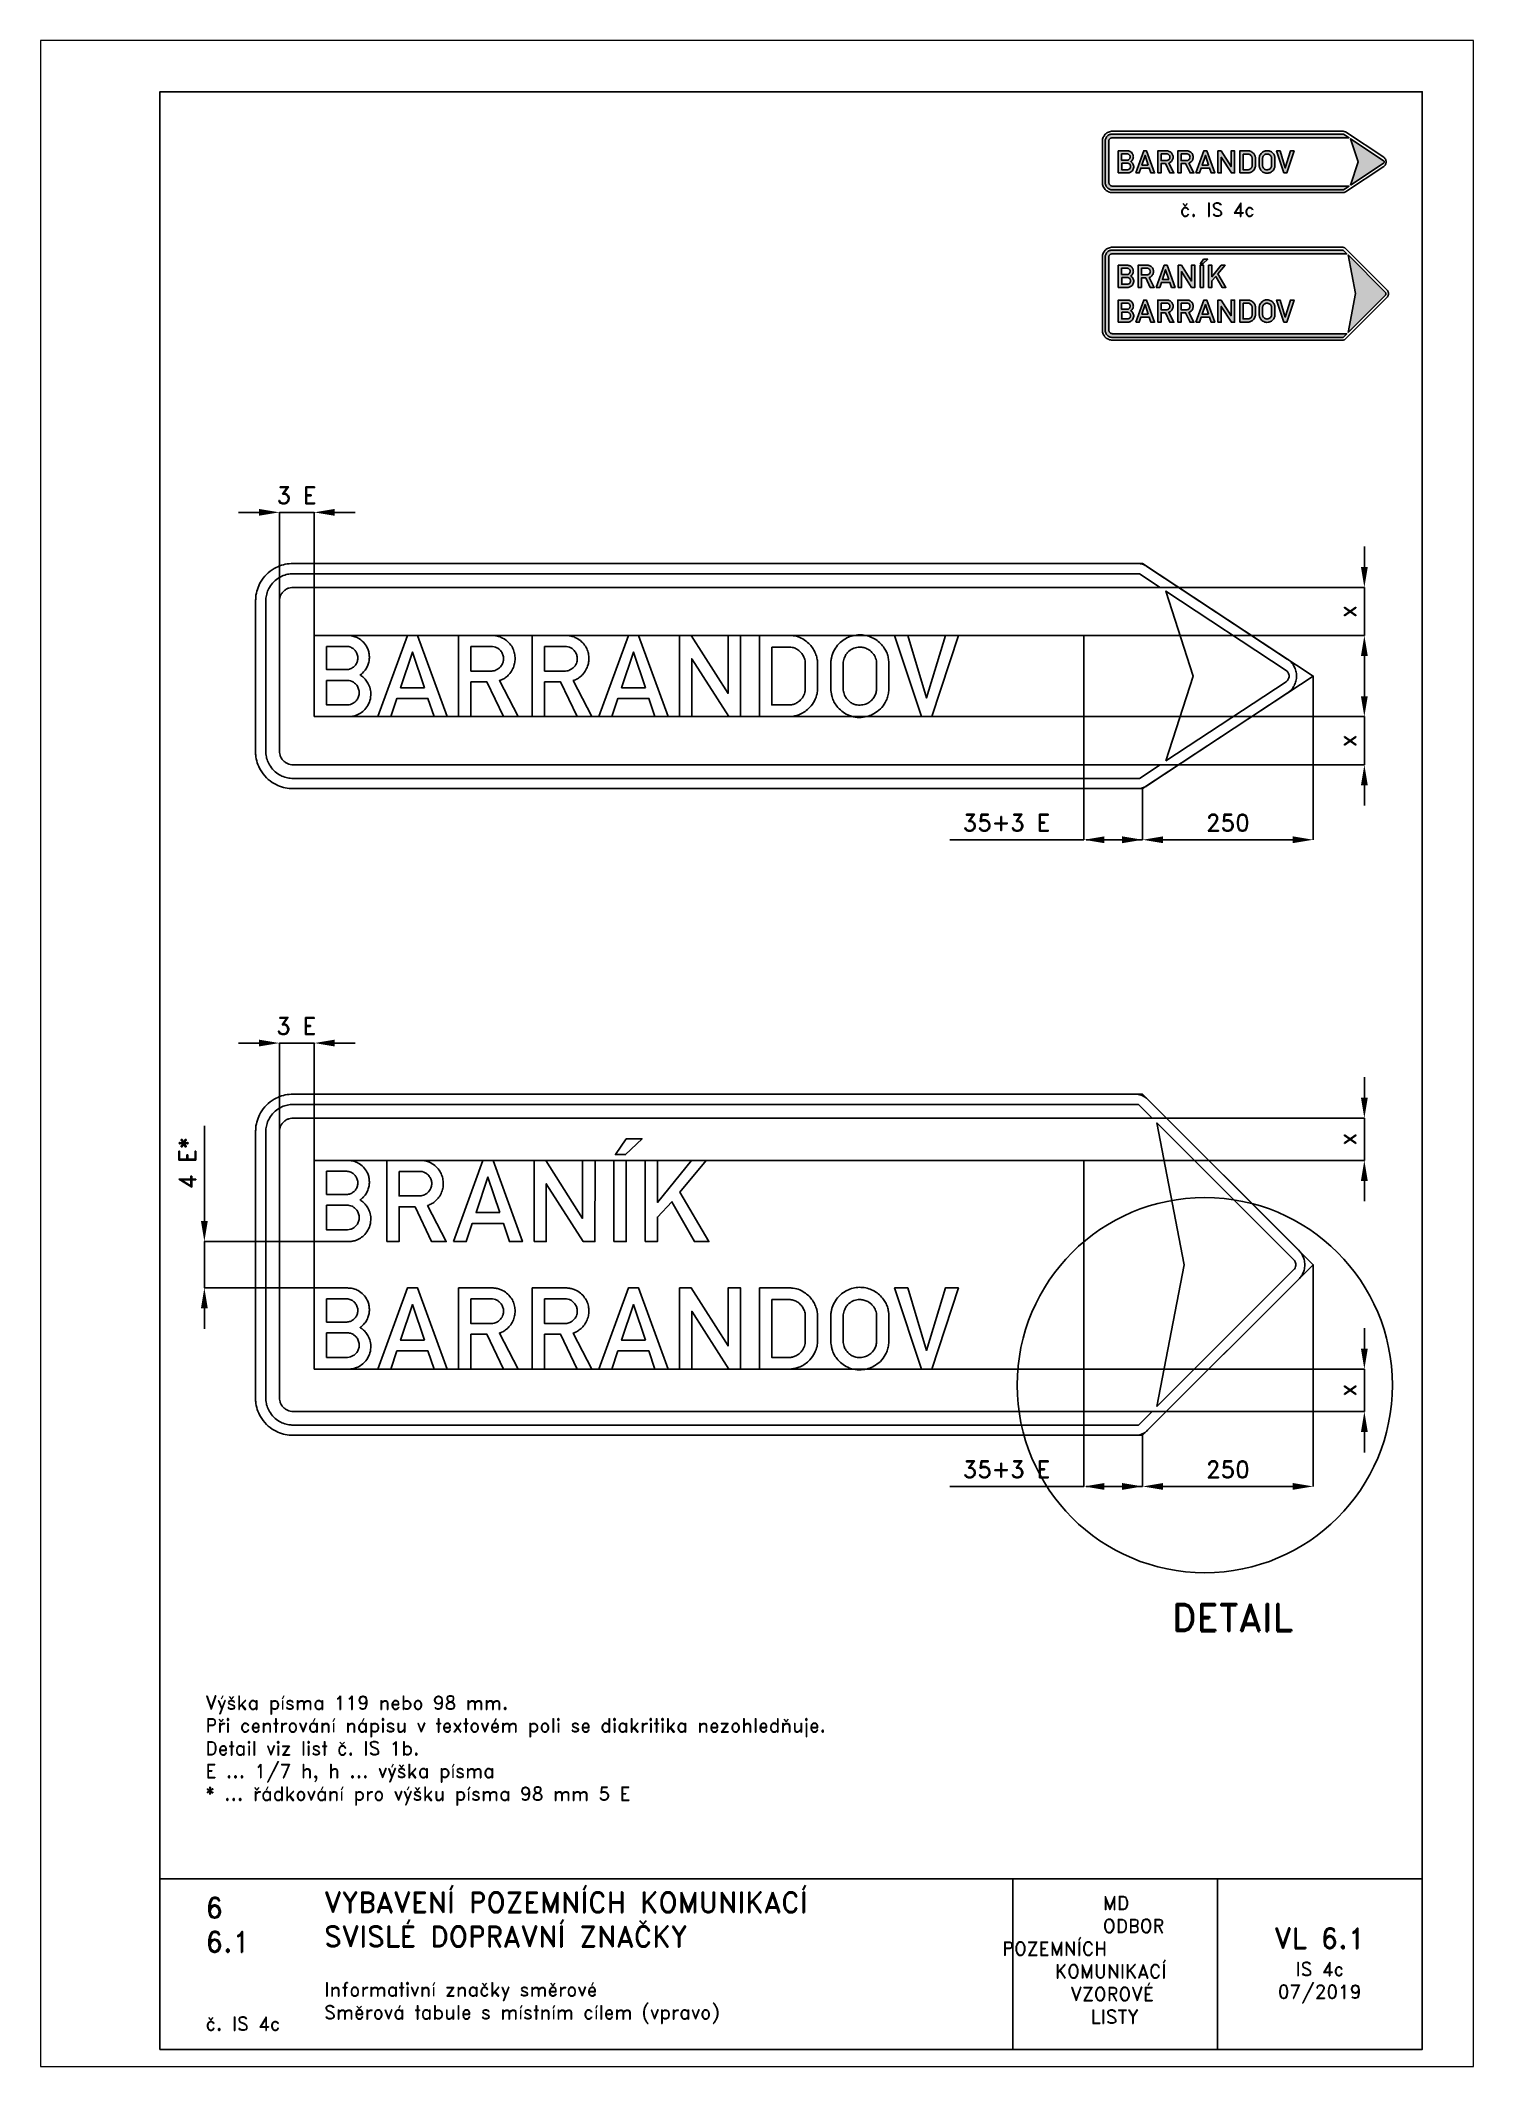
# Paper-space layout 'IS 4c' of a CAD drawing. Header units: millimetres. Extents: x 0 to 210, y 0 to 297.
# The model-space entities are those that its viewports show. They can reach past a viewport. Long polylines and large blocks are cut down to what shows.
import ezdxf

# ---------------------------------------------------------------- set-up
doc = ezdxf.new("R2010")
doc.units = ezdxf.units.MM
doc.header["$LTSCALE"] = 5
doc.linetypes.add('ČÁRKOVANÁX2', pattern=[1.5, 1, -0.5])
for name, color, linetype in [('Kóty', 2, 'Continuous'), ('Rozpiska', 7, 'Continuous'), ('Značka', 7, 'Continuous')]:
    doc.layers.add(name, color=color, linetype=linetype)
doc.layers.add('Rámeček', color=6, linetype='Continuous', plot=False)
doc.styles.get("Standard").update_dxf_attribs({"font": 'romand.shx', "height": 25})
doc.dimstyles.get("Standard").update_dxf_attribs({"dimtxt": 25, "dimasz": 30, "dimexe": 0.18, "dimexo": 0.0625, "dimgap": 12.5, "dimtad": 1, "dimdec": 0, "dimzin": 0, "dimdsep": 46, "dimtxsty": 'Standard', "dimcen": 0.09, "dimadec": 0, "dimazin": 0, "dimtfac": 1, "dimtdec": 0, "dimtofl": 0, "dimtmove": 0, "dimatfit": 3, "dimfxl": 1, "dimtolj": 1, "dimtzin": 0, "dimarcsym": 0})

psp = doc.layouts.new('IS 4c')

# ---------------------------------------------------------------- texts
at = {"layer": 'Rozpiska', "color": 7}
for s, width, heights, insert, char_height, attachment_point in [('č. IS 4c', 12.8814, [0], (166.97, 273.2), 2, 1), ('Výška písma 119 nebo 98 mm. \\PPři centrování nápisu v textovém poli se diakritika nezohledňuje.{\\H1.83333x; }\\PDetail viz list č. IS 1b.{\\H1.55556x; }\\PE ... 1/7 h, h ... výška písma{\\H1.83862x; }\\P* ... řádkování pro výšku písma 98 mm 5 E{\\H1.72046x; }', 177.7943, [0], (24.16, 54.33), 2, 1), ('6', 149.0422, [0], (24.17, 24.77), 3, 1), ('{\\C6;VYBAVENÍ POZEMNÍCH KOMUNIKACÍ\\P}SVISLÉ DOPRAVNÍ ZNAČKY{\\H1.34524x; }', 149.0422, [0], (41.56, 25.56), 3, 1), ('\\pi14.7414;{\\C6;MD\\P\\pi2.36044;}ODBOR POZEMNÍCH{\\H1.57143x; }\\P\\pi7.69378;KOMUNIKACÍ{\\H1.5x; }\\P\\pi9.97949;{\\C6;VZOROVÉ\\H1.47619x; \\H0.67742x;\\P\\pi12.93187;LISTY\\H1.26984x; }', 33.1018, [0], (140.95, 24.95), 2, 1), ('6.1', 149.0422, [0], (24.17, 19.78), 3, 1), ('{\\H1.5x;\\C6;VL 6.1\\P\\H0.66667x;IS 4c\\H1.66666x; \\H0.6x;\\P07/2019\\H1.80159x; }', 23.4607, [0], (187.46, 14.78), 2, 5), ('{\\C6;Informativní značky směrové\\P}Směrová tabule s místním cílem (vpravo){\\H2.02381x; }', 149.0422, [0], (41.56, 12.29), 2, 1), ('{\\C6;č. IS 4c}', 14.0065, [2.67], (24.17, 7.28), 2, 1)]:
    psp.add_mtext_dynamic_manual_height_columns(s, width=width, gutter_width=100, heights=heights, dxfattribs=dict(at, insert=insert, char_height=char_height, attachment_point=attachment_point))

msp = doc.modelspace()

# ---------------------------------------------------------------- texts
at = {"layer": 'Kóty', "char_height": 25, "attachment_point": 5}
for insert in [(44.3, 1362), (43.8, 584)]:
    msp.add_mtext('\\A1;3 E', dxfattribs=dict(at, insert=insert))
at = {"layer": 'Značka', "color": 7, "insert": (1415.1, -283.2), "char_height": 40, "attachment_point": 5}
msp.add_mtext('\\A1;DETAIL', dxfattribs=at)

# ---------------------------------------------------------------- blocks, each defined once
blk = doc.blocks.new('*D0')
at = {"layer": 'Defpoints', "color": 0, "transparency": 16777216}
for p in [(-91.1, 268), (69.9, 268), (69.9, 200)]:
    blk.add_point(p, dxfattribs=at)
at = {"layer": 'Kóty', "color": 0, "lineweight": -2, "transparency": 16777216}
for p, q in [((-91.1, 298), (-91.1, 437.5)), ((69.9, 268), (-91.2, 268)), ((69.9, 200), (-91.2, 200)), ((-91.1, 170), (-91.1, 140))]:
    blk.add_line(p, q, dxfattribs=at)
at = {"layer": 'Kóty', "color": 0, "transparency": 16777216}
for points in [[(-96.1, 298), (-86.1, 298), (-91.1, 268)], [(-96.1, 170), (-86.1, 170), (-91.1, 200)]]:
    blk.add_solid(points, dxfattribs=at)
at = {"layer": 'Kóty', "color": 0, "transparency": 16777216, "insert": (-116.1, 382.7), "char_height": 25, "attachment_point": 5, "rotation": 90}
blk.add_mtext('\\A1;4 E*', dxfattribs=at)
blk = doc.blocks.new('*D1')
at = {"layer": 'Defpoints', "color": 0, "transparency": 16777216}
for p in [(1309.7, 1227), (1608.9, 1227), (1197.9, 1156.5)]:
    blk.add_point(p, dxfattribs=at)
at = {"layer": 'Kóty', "color": 0, "lineweight": -2, "transparency": 16777216}
for p, q in [((1608.9, 1257), (1608.9, 1287)), ((1309.8, 1227), (1609.1, 1227)), ((1198, 1156.5), (1609.1, 1156.5)), ((1608.9, 1126.5), (1608.9, 1096.5))]:
    blk.add_line(p, q, dxfattribs=at)
at = {"layer": 'Kóty', "color": 0, "transparency": 16777216}
for points in [[(1603.9, 1257), (1613.9, 1257), (1608.9, 1227)], [(1603.9, 1126.5), (1613.9, 1126.5), (1608.9, 1156.5)]]:
    blk.add_solid(points, dxfattribs=at)
at = {"layer": 'Kóty', "color": 0, "transparency": 16777216, "insert": (1583.9, 1191.7), "char_height": 25, "attachment_point": 5, "rotation": 90}
blk.add_mtext('\\A1;x', dxfattribs=at)
blk = doc.blocks.new('*D2')
at = {"layer": 'Defpoints', "color": 0, "transparency": 16777216}
for p in [(1197.9, 1037.5), (1309.7, 967), (1608.9, 967)]:
    blk.add_point(p, dxfattribs=at)
at = {"layer": 'Kóty', "color": 0, "lineweight": -2, "transparency": 16777216}
for p, q in [((1608.9, 1067.5), (1608.9, 1097.5)), ((1198, 1037.5), (1609.1, 1037.5)), ((1309.8, 967), (1609.1, 967)), ((1608.9, 937), (1608.9, 907))]:
    blk.add_line(p, q, dxfattribs=at)
at = {"layer": 'Kóty', "color": 0, "transparency": 16777216}
for points in [[(1603.9, 1067.5), (1613.9, 1067.5), (1608.9, 1037.5)], [(1603.9, 937), (1613.9, 937), (1608.9, 967)]]:
    blk.add_solid(points, dxfattribs=at)
at = {"layer": 'Kóty', "color": 0, "transparency": 16777216, "insert": (1583.9, 1002.2), "char_height": 25, "attachment_point": 5, "rotation": 90}
blk.add_mtext('\\A1;x', dxfattribs=at)
blk = doc.blocks.new('*D3')
at = {"layer": 'Defpoints', "color": 0, "transparency": 16777216}
for p in [(1533.9, 1097), (1283.9, 932), (1283.9, 857)]:
    blk.add_point(p, dxfattribs=at)
at = {"layer": 'Kóty', "color": 0, "lineweight": -2, "transparency": 16777216}
for p, q in [((1533.9, 1096.9), (1533.9, 856.8)), ((1283.9, 931.9), (1283.9, 856.8)), ((1503.9, 857), (1313.9, 857))]:
    blk.add_line(p, q, dxfattribs=at)
at = {"layer": 'Kóty', "color": 0, "transparency": 16777216}
for points in [[(1313.9, 862), (1313.9, 852), (1283.9, 857)], [(1503.9, 862), (1503.9, 852), (1533.9, 857)]]:
    blk.add_solid(points, dxfattribs=at)
at = {"layer": 'Kóty', "color": 0, "transparency": 16777216, "insert": (1408.9, 882), "char_height": 25, "attachment_point": 5}
blk.add_mtext('\\A1;250', dxfattribs=at)
blk = doc.blocks.new('*D4')
at = {"layer": 'Defpoints', "color": 0, "transparency": 16777216}
for p in [(1197.9, 1037.5), (1283.9, 894.3), (1197.9, 857)]:
    blk.add_point(p, dxfattribs=at)
at = {"layer": 'Kóty', "color": 0, "lineweight": -2, "transparency": 16777216}
for p, q in [((1197.9, 1037.4), (1197.9, 856.8)), ((1283.9, 894.3), (1283.9, 856.8)), ((1197.9, 857), (1001.3, 857)), ((1253.9, 857), (1227.9, 857))]:
    blk.add_line(p, q, dxfattribs=at)
at = {"layer": 'Kóty', "color": 0, "transparency": 16777216}
for points in [[(1227.9, 862), (1227.9, 852), (1197.9, 857)], [(1253.9, 862), (1253.9, 852), (1283.9, 857)]]:
    blk.add_solid(points, dxfattribs=at)
at = {"layer": 'Kóty', "color": 0, "transparency": 16777216, "insert": (1084.6, 882), "char_height": 25, "attachment_point": 5}
blk.add_mtext('\\A1;35+3 E', dxfattribs=at)
blk = doc.blocks.new('*D5')
at = {"layer": 'Defpoints', "color": 0, "transparency": 16777216}
for p in [(1533.9, 234), (1283.9, -16), (1283.9, -91)]:
    blk.add_point(p, dxfattribs=at)
at = {"layer": 'Kóty', "color": 0, "lineweight": -2, "transparency": 16777216}
for p, q in [((1533.9, 233.9), (1533.9, -91.2)), ((1283.9, -16.1), (1283.9, -91.2)), ((1503.9, -91), (1313.9, -91))]:
    blk.add_line(p, q, dxfattribs=at)
at = {"layer": 'Kóty', "color": 0, "transparency": 16777216}
for points in [[(1313.9, -86), (1313.9, -96), (1283.9, -91)], [(1503.9, -86), (1503.9, -96), (1533.9, -91)]]:
    blk.add_solid(points, dxfattribs=at)
at = {"layer": 'Kóty', "color": 0, "transparency": 16777216, "insert": (1408.9, -66), "char_height": 25, "attachment_point": 5}
blk.add_mtext('\\A1;250', dxfattribs=at)
blk = doc.blocks.new('*D6')
at = {"layer": 'Defpoints', "color": 0, "transparency": 16777216}
for p in [(1197.9, 81), (1283.9, -64.5), (1197.9, -91)]:
    blk.add_point(p, dxfattribs=at)
at = {"layer": 'Kóty', "color": 0, "lineweight": -2, "transparency": 16777216}
for p, q in [((1197.9, 80.9), (1197.9, -91.2)), ((1283.9, -64.6), (1283.9, -91.2)), ((1197.9, -91), (1001.3, -91)), ((1253.9, -91), (1227.9, -91))]:
    blk.add_line(p, q, dxfattribs=at)
at = {"layer": 'Kóty', "color": 0, "transparency": 16777216}
for points in [[(1227.9, -86), (1227.9, -96), (1197.9, -91)], [(1253.9, -86), (1253.9, -96), (1283.9, -91)]]:
    blk.add_solid(points, dxfattribs=at)
at = {"layer": 'Kóty', "color": 0, "transparency": 16777216, "insert": (1084.6, -66), "char_height": 25, "attachment_point": 5}
blk.add_mtext('\\A1;35+3 E', dxfattribs=at)
blk = doc.blocks.new('*D7')
at = {"layer": 'Defpoints', "color": 0, "transparency": 16777216}
for p in [(1201.3, 449), (1608.9, 449), (1197.9, 387)]:
    blk.add_point(p, dxfattribs=at)
at = {"layer": 'Kóty', "color": 0, "lineweight": -2, "transparency": 16777216}
for p, q in [((1608.9, 479), (1608.9, 509)), ((1201.4, 449), (1609.1, 449)), ((1198, 387), (1609.1, 387)), ((1608.9, 357), (1608.9, 327))]:
    blk.add_line(p, q, dxfattribs=at)
at = {"layer": 'Kóty', "color": 0, "transparency": 16777216}
for points in [[(1603.9, 479), (1613.9, 479), (1608.9, 449)], [(1603.9, 357), (1613.9, 357), (1608.9, 387)]]:
    blk.add_solid(points, dxfattribs=at)
at = {"layer": 'Kóty', "color": 0, "transparency": 16777216, "insert": (1583.9, 418), "char_height": 25, "attachment_point": 5, "rotation": 90}
blk.add_mtext('\\A1;x', dxfattribs=at)
blk = doc.blocks.new('*D8')
at = {"layer": 'Defpoints', "color": 0, "transparency": 16777216}
for p in [(1197.9, 81), (1234.1, 19), (1608.9, 19)]:
    blk.add_point(p, dxfattribs=at)
at = {"layer": 'Kóty', "color": 0, "lineweight": -2, "transparency": 16777216}
for p, q in [((1608.9, 111), (1608.9, 141)), ((1198, 81), (1609.1, 81)), ((1234.1, 19), (1609.1, 19)), ((1608.9, -11), (1608.9, -41))]:
    blk.add_line(p, q, dxfattribs=at)
at = {"layer": 'Kóty', "color": 0, "transparency": 16777216}
for points in [[(1603.9, 111), (1613.9, 111), (1608.9, 81)], [(1603.9, -11), (1613.9, -11), (1608.9, 19)]]:
    blk.add_solid(points, dxfattribs=at)
at = {"layer": 'Kóty', "color": 0, "transparency": 16777216, "insert": (1583.9, 50), "char_height": 25, "attachment_point": 5, "rotation": 90}
blk.add_mtext('\\A1;x', dxfattribs=at)

# ---------------------------------------------------------------- dimensions: what is measured, and where the dimension line sits
at = {"layer": 'Kóty'}
for base, p1, p2, text, picture, middle in [((1608.9, 1227), (1197.9, 1156.5), (1309.7, 1227), 'x', '*D1', (1583.9, 1191.7)), ((1608.9, 967), (1197.9, 1037.5), (1309.7, 967), 'x', '*D2', (1583.9, 1002.2)), ((1608.9, 449), (1197.9, 387), (1201.3, 449), 'x', '*D7', (1583.9, 418)), ((-91.1, 268), (69.9, 200), (69.9, 268), '4 E*', '*D0', (-116.1, 382.7)), ((1608.9, 19), (1197.9, 81), (1234.1, 19), 'x', '*D8', (1583.9, 50))]:
    dim = msp.add_linear_dim(base=base, p1=p1, p2=p2, angle=90, text=text, dimstyle='Standard', dxfattribs=at)
    dim.commit()
    dim.dimension.update_dxf_attribs({"geometry": picture, "text_midpoint": middle})
for base, p1, p2, picture, middle in [((1283.9, 857), (1533.9, 1097), (1283.9, 932), '*D3', (1408.9, 882)), ((1283.9, -91), (1533.9, 234), (1283.9, -16), '*D5', (1408.9, -66))]:
    dim = msp.add_linear_dim(base=base, p1=p1, p2=p2, dimstyle='Standard', dxfattribs=at)
    dim.commit()
    dim.dimension.update_dxf_attribs({"geometry": picture, "text_midpoint": middle})
for base, p1, p2, picture, middle in [((1197.9, 857), (1283.9, 894.3), (1197.9, 1037.5), '*D4', (1084.6, 882)), ((1197.9, -91), (1283.9, -64.5), (1197.9, 81), '*D6', (1084.6, -66))]:
    dim = msp.add_linear_dim(base=base, p1=p1, p2=p2, text='35+3 E', dimstyle='Standard', dxfattribs=at)
    dim.commit()
    dim.dimension.update_dxf_attribs({"geometry": picture, "text_midpoint": middle})

# ---------------------------------------------------------------- linework, layer by layer
at = {"layer": 'Kóty'}
for p, q in [((-11.1, 1337), (-41.1, 1337)), ((18.9, 1177.2), (18.9, 1337.1)), ((69.9, 1156.5), (69.9, 1337.1)), ((129.9, 1337), (99.9, 1337)), ((-11.1, 559), (-41.1, 559)), ((18.9, 398.9), (18.9, 559.1)), ((69.9, 387), (69.9, 559.1)), ((129.9, 559), (99.9, 559))]:
    msp.add_line(p, q, dxfattribs=at)
for points in [[(18.9, 1337), (69.9, 1337)], [(1608.9, 1156.5), (1608.9, 1227)], [(1608.9, 967), (1608.9, 1037.5)], [(1201.4, 857), (1283.9, 857)], [(18.9, 559), (69.9, 559)], [(1608.9, 387), (1608.9, 449)], [(-91.1, 200), (-91.1, 268)], [(1608.9, 19), (1608.9, 80.9)], [(1201.3, -91), (1283.9, -91)]]:
    msp.add_lwpolyline(points, dxfattribs=at)
for points in [[(-11.1, 1342), (-11.1, 1332), (18.9, 1337)], [(99.9, 1342), (99.9, 1332), (69.9, 1337)], [(-11.1, 564), (-11.1, 554), (18.9, 559)], [(99.9, 564), (99.9, 554), (69.9, 559)]]:
    msp.add_solid(points, dxfattribs=at)
at = {"layer": 'Značka', "color": 3}
for points in [[(38.9, 1262), (1276.4, 1262), (1277.2, 1262, -0.006036), (1277.9, 1261.9, -0.031284), (1280.8, 1261.6, -0.030295), (1283.6, 1260.9, -0.031351), (1286.4, 1259.9, -0.034728), (1289, 1258.6), (1289.6, 1258.2), (1290.2, 1257.8), (1496, 1122), (1497.2, 1121.1), (1498.4, 1120.3, -0.052588), (1502.6, 1116.1, -0.052743), (1505.9, 1111.2, -0.065605), (1508.6, 1104.3, -0.065801), (1509.5, 1097, -0.065493), (1508.6, 1089.6, -0.063858), (1505.9, 1082.8, -0.052731), (1502.6, 1077.8, -0.057584), (1498.4, 1073.7), (1497.2, 1072.8), (1496, 1071.9), (1290.2, 936.1), (1289.6, 935.7), (1289, 935.3, -0.031314), (1286.4, 934, -0.030276), (1283.6, 933, -0.031362), (1280.8, 932.3, -0.034683), (1277.9, 932, -0.006865), (1277.2, 932, -0.002263), (1276.4, 932), (38.9, 932), (36.1, 932.1), (33.2, 932.3, -0.055717), (22, 934.6, -0.056169), (11.4, 939.3, -0.069686), (0, 948, -0.068355), (-8.7, 959.5, -0.05643), (-13.5, 970, -0.061123), (-15.8, 981.2, -0.012203), (-16, 984.1, -0.004068), (-16.1, 987), (-16.1, 1207, -0.003577), (-15.9, 1209.8, -0.010727), (-15.8, 1212.7, -0.055715), (-13.4, 1224, -0.056163), (-8.7, 1234.5, -0.069691), (0, 1245.9, -0.068358), (11.4, 1254.6, -0.056432), (22, 1259.4, -0.061123), (33.2, 1261.7), (36.1, 1261.9), (38.9, 1262)], [(18.9, 1207), (18.9, 987), (19, 985.9, 0.010719), (19.1, 984.9, 0.055711), (19.9, 980.8, 0.056162), (21.6, 977, 0.069688), (24.8, 972.8, 0.068364), (28.9, 969.6, 0.056428), (32.8, 967.9, 0.061101), (36.9, 967.1), (37.9, 967), (38.9, 967), (328.9, 967), (1309.7, 967), (1279.4, 947), (38.9, 947), (36.9, 947), (34.8, 947.2, -0.055713), (26.6, 948.9, -0.056169), (18.9, 952.3, -0.069689), (10.6, 958.6, -0.068351), (4.3, 967, -0.056428), (0.8, 974.6, -0.061122), (-0.8, 982.8, -0.012201), (-1, 984.9, -0.00407), (-1.1, 987), (-1.1, 1207, -0.003578), (-1, 1209.1, -0.010726), (-0.8, 1211.1, -0.055716), (0.8, 1219.3, -0.056164), (4.3, 1227, -0.069688), (10.6, 1235.3, -0.068355), (18.9, 1241.6, -0.056435), (26.6, 1245.1, -0.061122), (34.8, 1246.7), (36.9, 1246.9), (38.9, 1247), (1279.4, 1247), (1309.7, 1227), (328.9, 1227), (38.9, 1227), (37.9, 1226.9), (36.9, 1226.9, 0.055727), (32.8, 1226, 0.056169), (28.9, 1224.3, 0.069703), (24.8, 1221.1, 0.068356), (21.6, 1217, 0.056428), (19.9, 1213.1, 0.061122), (19.1, 1209.1, 0.012207), (19, 1208, 0.004067), (18.9, 1207)], [(1318.1, 972.5), (1358.1, 1097), (1318.1, 1221.5), (1494.1, 1105.3), (1494.5, 1105), (1494.9, 1104.7, -0.052589), (1496.3, 1103.4, -0.05277), (1497.4, 1101.7, -0.065609), (1498.3, 1099.4, -0.065831), (1498.6, 1097, -0.065493), (1498.3, 1094.5, -0.063794), (1497.4, 1092.2, -0.052742), (1496.3, 1090.6, -0.057584), (1494.9, 1089.2), (1494.5, 1088.9), (1494.1, 1088.6), (1318.1, 972.5)], [(69.9, 1037.5), (69.9, 1156.5), (118.8, 1156.5), (120.1, 1156.4), (121.3, 1156.4, -0.053522), (128, 1155.2, -0.058872), (134.3, 1152.6, -0.084097), (142.1, 1146.6, -0.083988), (147.6, 1138.5, -0.052896), (149.7, 1132.7, -0.048086), (150.6, 1126.7, -0.047689), (150.5, 1120.6, -0.051697), (149.1, 1114.6, -0.057812), (146.3, 1108.4, -0.056927), (142.2, 1103), (140.7, 1101.4), (139, 1100), (138.1, 1099.3), (137.2, 1098.6), (138.4, 1097.7), (139.6, 1096.8, -0.045533), (144.6, 1092.3, -0.053987), (148.5, 1086.8, -0.077426), (152, 1078.3, -0.076328), (152.8, 1069.1, -0.084934), (150.7, 1058.7, -0.082722), (145.4, 1049.7, -0.067285), (139.3, 1043.8, -0.067548), (131.9, 1039.7, -0.045462), (126.7, 1038.1, -0.04876), (121.3, 1037.5), (120.3, 1037.5), (119.3, 1037.5), (69.9, 1037.5)], [(88.1, 1140.5), (88.1, 1106.5), (116.6, 1106.5), (117.7, 1106.5), (118.8, 1106.6, 0.091639), (123.9, 1108, 0.080746), (128.3, 1111.1, 0.08131), (131.7, 1115.3, 0.086098), (133.5, 1120.3, 0.08746), (133.7, 1125.8, 0.085843), (132, 1131.1, 0.081925), (128.9, 1135.4, 0.078646), (124.7, 1138.6, 0.046715), (122, 1139.7, 0.054004), (119.2, 1140.4), (118.6, 1140.4), (118, 1140.5), (88.1, 1140.5)], [(281.4, 1037.5), (281.4, 1156.5), (331.5, 1156.5), (332.2, 1156.5), (333, 1156.4, -0.052874), (338.6, 1155.6, -0.045266), (343.9, 1153.7, -0.068751), (351.9, 1148.9, -0.074112), (358.2, 1142.2, -0.062854), (361.9, 1135.4, -0.059661), (363.9, 1128, -0.055134), (364.3, 1120.8, -0.055181), (363.1, 1113.7, -0.062312), (360.1, 1106, -0.063047), (355.3, 1099.4, -0.052739), (350.4, 1094.9, -0.055205), (344.6, 1091.6), (343, 1090.9), (341.4, 1090.3), (368.7, 1037.5), (347.3, 1037.5), (323, 1088.5), (299.5, 1088.5), (299.5, 1037.5), (281.4, 1037.5)], [(299.5, 1140.4), (299.5, 1104.3), (328.7, 1104.3), (329.5, 1104.4), (330.2, 1104.4, 0.040786), (333.5, 1104.9, 0.049416), (336.7, 1106, 0.110766), (342.9, 1110.6, 0.114763), (346.6, 1117.4, 0.085163), (347.4, 1122.7, 0.080085), (346.5, 1127.9, 0.084075), (343.9, 1133.1, 0.081237), (339.7, 1137.2, 0.067094), (335.7, 1139.4, 0.082114), (331.4, 1140.4), (330.8, 1140.4), (330.3, 1140.4), (299.5, 1140.4)], [(389.5, 1037.5), (389.5, 1156.5), (439.6, 1156.5), (440.3, 1156.5), (441, 1156.4, -0.052873), (446.6, 1155.6, -0.045268), (452, 1153.7, -0.068753), (460, 1148.9, -0.074112), (466.2, 1142.2, -0.062848), (470, 1135.4, -0.059665), (472, 1128, -0.055134), (472.4, 1120.8, -0.055177), (471.2, 1113.7, -0.062309), (468.2, 1106, -0.06305), (463.4, 1099.4, -0.052736), (458.4, 1094.9, -0.055208), (452.7, 1091.6), (451.1, 1090.9), (449.4, 1090.3), (476.7, 1037.5), (455.3, 1037.5), (431, 1088.5), (407.6, 1088.5), (407.6, 1037.5), (389.5, 1037.5)], [(407.6, 1140.4), (407.6, 1104.3), (436.8, 1104.3), (437.5, 1104.4), (438.3, 1104.4, 0.040786), (441.6, 1104.9, 0.049416), (444.7, 1106, 0.110768), (451, 1110.6, 0.114766), (454.7, 1117.4, 0.085174), (455.5, 1122.7, 0.080085), (454.6, 1127.9, 0.084085), (451.9, 1133.1, 0.081241), (447.7, 1137.2, 0.067088), (443.8, 1139.4, 0.082112), (439.4, 1140.4), (438.9, 1140.4), (438.4, 1140.4), (407.6, 1140.4)], [(722.5, 1037.5), (722.5, 1156.5), (766.5, 1156.5), (768, 1156.5, -0.008855), (769.4, 1156.4, -0.074825), (779.1, 1154.5, -0.064092), (788, 1150, -0.052012), (794.6, 1144.8, -0.052246), (800, 1138.4, -0.046311), (803.8, 1131.8, -0.045162), (806.3, 1124.7, -0.019288), (807, 1121.5, -0.018599), (807.5, 1118.3), (807.6, 1117.6), (807.7, 1116.9), (807.7, 1078.2), (807.7, 1077.7), (807.6, 1077.1, -0.035146), (807.2, 1073, -0.027877), (806.2, 1068.8, -0.066996), (801.6, 1058.2, -0.074008), (794.3, 1049.2, -0.055406), (787.6, 1044, -0.049334), (780, 1040.3, -0.03515), (774.4, 1038.5, -0.041165), (768.6, 1037.6, -0.006138), (767.5, 1037.5, -0.002081), (766.4, 1037.5), (722.5, 1037.5)], [(740.5, 1139.4), (740.5, 1054.6), (765.1, 1054.6, 0.003001), (766, 1054.6, 0.009085), (766.9, 1054.6, 0.064929), (771.9, 1055.5, 0.055475), (776.7, 1057.6, 0.060186), (781.5, 1060.9, 0.064212), (785.3, 1065.3, 0.046757), (787.4, 1069.1, 0.042287), (788.8, 1073.1, 0.021115), (789.3, 1075, 0.026467), (789.5, 1077), (789.6, 1077.5), (789.6, 1078.1), (789.6, 1116.2), (789.6, 1116.8), (789.5, 1117.5, 0.038441), (788.8, 1121.1, 0.03791), (787.5, 1124.6, 0.064349), (784.4, 1130, 0.066859), (779.9, 1134.5, 0.06914), (774.6, 1137.7, 0.078398), (768.6, 1139.3, 0.01253), (767.4, 1139.4), (766.3, 1139.4), (740.5, 1139.4)], [(827, 1116), (827.1, 1117), (827.1, 1118, -0.030686), (827.8, 1123, -0.031065), (829.1, 1127.8, -0.066297), (833.7, 1137.7, -0.068472), (840.7, 1146, -0.061854), (848.4, 1151.8, -0.059931), (857.3, 1155.5, -0.057343), (866.5, 1157.3, -0.057585), (875.8, 1156.9, -0.056914), (884.7, 1154.6, -0.057499), (892.9, 1150.4, -0.055379), (899.8, 1144.8, -0.053459), (905.4, 1137.9, -0.043032), (908.7, 1131.9, -0.048855), (910.8, 1125.4, -0.022739), (911.5, 1121.9, -0.012965), (911.9, 1118.3), (912, 1117.7), (912, 1117.1), (912, 1077.3), (911.9, 1076.4), (911.9, 1075.4, -0.035784), (910.6, 1068.1, -0.047835), (908.1, 1061, -0.07879), (901.7, 1051, -0.073095), (892.7, 1043.4, -0.060116), (884, 1039, -0.059847), (874.6, 1036.7, -0.071109), (862.9, 1036.8, -0.074188), (851.8, 1040.2, -0.066043), (842.9, 1045.6, -0.061699), (835.8, 1053, -0.047079), (831.6, 1059.4, -0.053865), (828.9, 1066.4, -0.030208), (827.8, 1071, -0.017685), (827.2, 1075.7), (827.1, 1076.8), (827, 1077.9), (827, 1116)], [(845.1, 1116), (845.1, 1077.9), (845.2, 1077.2), (845.3, 1076.5, 0.037616), (845.9, 1072.7, 0.041676), (847.1, 1069.1, 0.062903), (849.9, 1064.2, 0.060173), (853.8, 1060.1, 0.059427), (858.4, 1056.9, 0.064329), (863.6, 1055, 0.050505), (867.8, 1054.4, 0.044565), (872.2, 1054.6, 0.073922), (879.5, 1056.5, 0.085005), (885.8, 1060.6, 0.073628), (890, 1065.5, 0.063589), (892.8, 1071.3, 0.033193), (893.6, 1074.3, 0.042617), (894, 1077.2), (894, 1077.6), (894, 1078), (894, 1115.9), (894, 1116.6), (894, 1117.2, 0.062598), (893.3, 1121.4, 0.048312), (891.8, 1125.3, 0.076906), (887.3, 1131.7, 0.08378), (881.2, 1136.4, 0.069864), (875.5, 1138.7, 0.066682), (869.4, 1139.4, 0.088518), (860.9, 1137.9, 0.098123), (853.6, 1133.5, 0.062852), (850, 1129.6, 0.051376), (847.3, 1124.9, 0.039517), (845.9, 1121.2, 0.050738), (845.2, 1117.3), (845.2, 1116.6), (845.1, 1116)], [(88.1, 1090.6), (88.1, 1054.6), (116.7, 1054.6), (117.8, 1054.6), (118.9, 1054.7, 0.058713), (123.1, 1055.5, 0.063108), (127.1, 1057.3, 0.084062), (131.5, 1060.9, 0.085726), (134.5, 1065.8, 0.082254), (135.8, 1071.1, 0.080975), (135.4, 1076.5, 0.08884), (133.1, 1082.2, 0.084251), (129, 1086.7, 0.065595), (125.3, 1089.2, 0.0804), (121.1, 1090.4), (119.9, 1090.6), (118.7, 1090.6), (88.1, 1090.6)], [(38.9, 484), (1273.6, 484), (1274.6, 483.9, -0.008068), (1275.6, 483.9, -0.042023), (1279.4, 483.3, -0.0409), (1283.2, 482.1, -0.042253), (1286.7, 480.3, -0.046622), (1289.8, 478), (1290.6, 477.3), (1291.3, 476.6), (1512.7, 255.2), (1513.8, 254), (1514.8, 252.8, -0.055728), (1518.3, 247.6, -0.056158), (1520.5, 241.7, -0.069695), (1521.6, 234, -0.06834), (1520.5, 226.2, -0.056405), (1518.3, 220.3, -0.06112), (1514.8, 215.1), (1513.8, 213.9), (1512.7, 212.8), (1291.3, -8.7), (1290.6, -9.4), (1289.8, -10, -0.042026), (1286.7, -12.4, -0.040912), (1283.2, -14.1, -0.042256), (1279.4, -15.4, -0.046626), (1275.6, -16, -0.00928), (1274.6, -16, -0.003092), (1273.6, -16), (38.9, -16, -0.003577), (36.1, -15.9, -0.010726), (33.2, -15.7, -0.055715), (22, -13.4, -0.056166), (11.4, -8.7, -0.06969), (0, 0, -0.068355), (-8.7, 11.5, -0.056428), (-13.5, 22, -0.061122), (-15.8, 33.2, -0.012202), (-16, 36.1, -0.004068), (-16.1, 39), (-16.1, 429, -0.003577), (-15.9, 431.8, -0.010727), (-15.8, 434.7, -0.055715), (-13.4, 446, -0.056166), (-8.7, 456.5, -0.069689), (0, 467.9, -0.068353), (11.4, 476.6, -0.056427), (22, 481.4, -0.061125), (33.2, 483.7), (36.1, 483.9), (38.9, 484)], [(18.9, 429), (18.9, 39, 0.003575), (19, 37.9, 0.010724), (19.1, 36.9, 0.055714), (19.9, 32.8, 0.056166), (21.6, 29, 0.06969), (24.8, 24.8, 0.068356), (28.9, 21.6, 0.056429), (32.8, 19.9, 0.061122), (36.9, 19.1, 0.012203), (37.9, 19, 0.004068), (38.9, 19), (328.9, 19), (1297.7, 19), (1277.7, -1), (38.9, -1, -0.003578), (36.9, -1, -0.010727), (34.8, -0.8, -0.055715), (26.6, 0.9, -0.056165), (18.9, 4.3, -0.06969), (10.6, 10.6, -0.068355), (4.3, 19, -0.056428), (0.8, 26.6, -0.061122), (-0.8, 34.8, -0.012203), (-1, 36.9, -0.00407), (-1.1, 39), (-1.1, 429, -0.003578), (-1, 431.1, -0.010728), (-0.8, 433.1, -0.055714), (0.8, 441.3, -0.056166), (4.3, 449, -0.069688), (10.6, 457.3, -0.068352), (18.9, 463.6, -0.056425), (26.6, 467.1, -0.061122), (34.8, 468.7), (36.9, 468.9), (38.9, 469), (1277.7, 469), (1297.7, 449), (328.9, 449), (38.9, 449), (37.9, 448.9), (36.9, 448.9, 0.055712), (32.8, 448, 0.056169), (28.9, 446.3, 0.069689), (24.8, 443.1, 0.068352), (21.6, 439, 0.056428), (19.9, 435.1, 0.061122), (19.1, 431.1, 0.012203), (19, 430, 0.004069), (18.9, 429)], [(1304.8, 26), (1344.8, 234), (1304.8, 441.9), (1505.7, 241), (1506, 240.7), (1506.4, 240.3, -0.055734), (1507.5, 238.5), (1508.2, 236.6, -0.06968), (1508.6, 234, -0.068354), (1508.2, 231.4), (1507.5, 229.4, -0.061124), (1506.4, 227.7), (1506, 227.3), (1505.7, 226.9), (1304.8, 26)], [(69.9, 268), (69.9, 387), (118.8, 387), (120.1, 386.9), (121.3, 386.9, -0.053513), (128, 385.7, -0.058863), (134.3, 383.1, -0.084097), (142.1, 377.1, -0.083991), (147.6, 369, -0.052894), (149.7, 363.2, -0.048085), (150.6, 357.2, -0.047689), (150.5, 351.1, -0.051695), (149.1, 345.1, -0.057808), (146.3, 338.9, -0.056932), (142.2, 333.5, -0.019014), (140.7, 331.9, -0.019184), (139, 330.5), (138.1, 329.8), (137.2, 329.1), (138.4, 328.2), (139.6, 327.3, -0.045544), (144.6, 322.8, -0.053983), (148.5, 317.3, -0.077426), (152, 308.8, -0.076328), (152.8, 299.6, -0.084935), (150.7, 289.2, -0.082719), (145.4, 280.2, -0.067284), (139.3, 274.3, -0.067547), (131.9, 270.2, -0.045465), (126.7, 268.6, -0.048765), (121.3, 268), (120.3, 268), (119.3, 268), (69.9, 268)], [(176.2, 268), (176.2, 387), (226.2, 387), (227, 387), (227.7, 386.9, -0.052874), (233.3, 386.1, -0.045251), (238.7, 384.2, -0.068751), (246.6, 379.4, -0.074103), (252.9, 372.7, -0.062845), (256.6, 365.9, -0.059666), (258.6, 358.5, -0.055135), (259, 351.3, -0.055184), (257.9, 344.2, -0.062304), (254.8, 336.5, -0.063043), (250, 329.9, -0.052746), (245.1, 325.4, -0.055197), (239.3, 322.1, -0.011424), (237.7, 321.4), (236.1, 320.8), (263.4, 268), (242, 268), (217.7, 319), (194.3, 319), (194.3, 268), (176.2, 268)], [(88.1, 371), (88.1, 337), (116.6, 337), (117.7, 337), (118.8, 337.1, 0.091634), (123.9, 338.5, 0.080735), (128.3, 341.6, 0.081312), (131.7, 345.8, 0.086097), (133.5, 350.8, 0.087466), (133.7, 356.3, 0.08584), (132, 361.6, 0.081934), (128.9, 365.9, 0.078635), (124.7, 369.1, 0.046704), (122, 370.2, 0.054004), (119.2, 370.9), (118.6, 370.9), (118, 371), (88.1, 371)], [(194.3, 370.9), (194.3, 334.8), (223.5, 334.8), (224.2, 334.9), (224.9, 334.9, 0.040795), (228.2, 335.4, 0.049419), (231.4, 336.5, 0.110772), (237.6, 341.1, 0.114759), (241.3, 347.9, 0.085161), (242.2, 353.2, 0.080084), (241.3, 358.4, 0.084082), (238.6, 363.6, 0.081234), (234.4, 367.7, 0.067097), (230.4, 369.9, 0.082125), (226.1, 370.9), (225.6, 370.9), (225, 370.9), (194.3, 370.9)], [(88.1, 321.1), (88.1, 285.1), (116.7, 285.1), (117.8, 285.1), (118.9, 285.2, 0.058719), (123.1, 286, 0.063119), (127.1, 287.8, 0.084068), (131.5, 291.4, 0.085723), (134.5, 296.3, 0.082253), (135.8, 301.6, 0.080978), (135.4, 307, 0.088844), (133.1, 312.7, 0.084251), (129, 317.2, 0.065595), (125.3, 319.7, 0.080408), (121.1, 320.9), (119.9, 321.1), (118.7, 321.1), (88.1, 321.1)], [(69.9, 81), (69.9, 200), (118.8, 200), (120.1, 199.9), (121.3, 199.9, -0.053518), (128, 198.7, -0.058865), (134.3, 196.1, -0.084098), (142.1, 190.1, -0.08399), (147.6, 182, -0.052893), (149.7, 176.2, -0.048085), (150.6, 170.2, -0.047689), (150.5, 164.1, -0.051696), (149.1, 158.1, -0.057808), (146.3, 151.9, -0.05693), (142.2, 146.5, -0.019014), (140.7, 144.9, -0.0192), (139, 143.5, -0.007492), (138.1, 142.8, -0.002469), (137.2, 142.1, -0.002388), (138.4, 141.2, -0.00715), (139.6, 140.3, -0.045543), (144.6, 135.8, -0.05398), (148.5, 130.3, -0.077426), (152, 121.8, -0.076328), (152.8, 112.6, -0.084935), (150.7, 102.2, -0.082719), (145.4, 93.2, -0.067284), (139.3, 87.3, -0.067548), (131.9, 83.2, -0.045468), (126.7, 81.6, -0.04877), (121.3, 81, -0.007087), (120.3, 81, -0.002356), (119.3, 81), (69.9, 81)], [(88.1, 184), (88.1, 150), (116.6, 150, 0.005332), (117.7, 150, 0.016035), (118.8, 150.1, 0.091639), (123.9, 151.5, 0.080742), (128.3, 154.6, 0.081308), (131.7, 158.8, 0.086096), (133.5, 163.8, 0.087466), (133.7, 169.3, 0.085841), (132, 174.6, 0.081934), (128.9, 178.9, 0.078639), (124.7, 182.1, 0.046713), (122, 183.2, 0.054009), (119.2, 183.9), (118.6, 183.9), (118, 184), (88.1, 184)], [(281.4, 81), (281.4, 200), (331.5, 200), (332.2, 200, -0.005416), (333, 199.9, -0.052873), (338.6, 199.1, -0.045255), (343.9, 197.2, -0.068749), (351.9, 192.4, -0.074102), (358.2, 185.7, -0.062845), (361.9, 178.9, -0.059665), (363.9, 171.5, -0.055143), (364.3, 164.3, -0.055184), (363.1, 157.2, -0.062311), (360.1, 149.5, -0.063047), (355.3, 142.9, -0.052739), (350.4, 138.4, -0.055197), (344.6, 135.1, -0.011424), (343, 134.4, -0.003814), (341.4, 133.8), (368.7, 81), (347.3, 81), (323, 132), (299.5, 132), (299.5, 81), (281.4, 81)], [(299.5, 183.9), (299.5, 147.8), (328.7, 147.8, 0.001998), (329.5, 147.9, 0.005993), (330.2, 147.9, 0.040791), (333.5, 148.4, 0.049422), (336.7, 149.5, 0.110773), (342.9, 154.1, 0.114758), (346.6, 160.9, 0.085161), (347.4, 166.2, 0.080085), (346.5, 171.4, 0.084077), (343.9, 176.6, 0.081232), (339.7, 180.7, 0.067109), (335.7, 182.9, 0.082128), (331.4, 183.9, 0.008061), (330.8, 183.9), (330.3, 183.9), (299.5, 183.9)], [(389.5, 81), (389.5, 200), (439.6, 200), (440.3, 200, -0.005418), (441, 199.9, -0.052875), (446.6, 199.1, -0.045255), (452, 197.2, -0.068753), (460, 192.4, -0.074107), (466.2, 185.7, -0.062852), (470, 178.9, -0.059661), (472, 171.5, -0.055134), (472.4, 164.3, -0.055179), (471.2, 157.2, -0.062311), (468.2, 149.5, -0.063047), (463.4, 142.9, -0.052736), (458.4, 138.4, -0.055195), (452.7, 135.1, -0.011417), (451.1, 134.4), (449.4, 133.8), (476.7, 81), (455.3, 81), (431, 132), (407.6, 132), (407.6, 81), (389.5, 81)], [(407.6, 183.9), (407.6, 147.8), (436.8, 147.8, 0.001996), (437.5, 147.9, 0.00599), (438.3, 147.9, 0.04079), (441.6, 148.4, 0.049422), (444.7, 149.5, 0.110771), (451, 154.1, 0.114762), (454.7, 160.9, 0.085172), (455.5, 166.2, 0.080085), (454.6, 171.4, 0.084087), (451.9, 176.6, 0.081228), (447.7, 180.7, 0.067105), (443.8, 182.9, 0.082128), (439.4, 183.9, 0.008061), (438.9, 183.9), (438.4, 183.9), (407.6, 183.9)], [(722.5, 81), (722.5, 200), (766.5, 200, -0.002947), (768, 200, -0.008865), (769.4, 199.9, -0.074825), (779.1, 198, -0.064092), (788, 193.5, -0.052004), (794.6, 188.3, -0.052241), (800, 181.9, -0.046299), (803.8, 175.3, -0.045161), (806.3, 168.2), (807, 165), (807.5, 161.8), (807.6, 161.1), (807.7, 160.4), (807.7, 121.7), (807.7, 121.2), (807.6, 120.6, -0.035116), (807.2, 116.5, -0.027888), (806.2, 112.3, -0.066997), (801.6, 101.7, -0.074008), (794.3, 92.7, -0.0554), (787.6, 87.5, -0.049341), (780, 83.8, -0.035151), (774.4, 82, -0.041157), (768.6, 81.1, -0.006187), (767.5, 81, -0.002063), (766.4, 81), (722.5, 81)], [(740.5, 182.9), (740.5, 98.1), (765.1, 98.1), (766, 98.1, 0.009051), (766.9, 98.1, 0.064934), (771.9, 99, 0.055472), (776.7, 101.1, 0.060178), (781.5, 104.4, 0.064198), (785.3, 108.8, 0.046771), (787.4, 112.6, 0.042303), (788.8, 116.6), (789.3, 118.5), (789.5, 120.5), (789.6, 121), (789.6, 121.6), (789.6, 159.7), (789.6, 160.3), (789.5, 161, 0.038443), (788.8, 164.6, 0.037909), (787.5, 168.1, 0.064346), (784.4, 173.5, 0.06685), (779.9, 178, 0.069122), (774.6, 181.2, 0.078393), (768.6, 182.8, 0.012498), (767.4, 182.9), (766.3, 182.9), (740.5, 182.9)], [(827, 159.5), (827.1, 160.5), (827.1, 161.5, -0.030684), (827.8, 166.5, -0.031066), (829.1, 171.3, -0.066298), (833.7, 181.2, -0.068484), (840.7, 189.5, -0.061854), (848.4, 195.3, -0.059932), (857.3, 199, -0.057345), (866.5, 200.8, -0.057581), (875.8, 200.4, -0.056912), (884.7, 198.1, -0.057498), (892.9, 193.9, -0.05538), (899.8, 188.3, -0.053459), (905.4, 181.4, -0.043035), (908.7, 175.4, -0.048855), (910.8, 168.9, -0.022736), (911.5, 165.4), (911.9, 161.8), (912, 161.2), (912, 160.6), (912, 120.8), (911.9, 119.9), (911.9, 118.9, -0.035784), (910.6, 111.6, -0.047851), (908.1, 104.5, -0.078788), (901.7, 94.5, -0.073095), (892.7, 86.9, -0.060114), (884, 82.5, -0.059848), (874.6, 80.2, -0.071111), (862.9, 80.3, -0.074189), (851.8, 83.7, -0.066045), (842.9, 89.1, -0.061698), (835.8, 96.5, -0.047092), (831.6, 102.9, -0.053883), (828.9, 109.9, -0.030211), (827.8, 114.5, -0.017685), (827.2, 119.2), (827.1, 120.3), (827, 121.4), (827, 159.5)], [(845.1, 159.5), (845.1, 121.4), (845.2, 120.7), (845.3, 120, 0.037614), (845.9, 116.2, 0.041677), (847.1, 112.6, 0.062887), (849.9, 107.7, 0.060176), (853.8, 103.6, 0.059415), (858.4, 100.4, 0.064334), (863.6, 98.5, 0.050521), (867.8, 97.9, 0.04457), (872.2, 98.1, 0.073909), (879.5, 100, 0.085003), (885.8, 104.1, 0.073624), (890, 109, 0.063574), (892.8, 114.8, 0.03321), (893.6, 117.8, 0.042658), (894, 120.7), (894, 121.1), (894, 121.5), (894, 159.4), (894, 160.1), (894, 160.7, 0.062599), (893.3, 164.9, 0.048312), (891.8, 168.8, 0.076903), (887.3, 175.2, 0.083777), (881.2, 179.9, 0.069871), (875.5, 182.2, 0.066672), (869.4, 182.9, 0.088523), (860.9, 181.4, 0.098123), (853.6, 177, 0.062846), (850, 173.1, 0.051381), (847.3, 168.4, 0.039512), (845.9, 164.7, 0.050734), (845.2, 160.8), (845.2, 160.1), (845.1, 159.5)], [(88.1, 134.1), (88.1, 98.1), (116.7, 98.1, 0.003629), (117.8, 98.1, 0.010874), (118.9, 98.2, 0.058719), (123.1, 99, 0.063115), (127.1, 100.8, 0.084066), (131.5, 104.4, 0.08572), (134.5, 109.3, 0.082252), (135.8, 114.6, 0.080978), (135.4, 120, 0.088844), (133.1, 125.7, 0.084249), (129, 130.2, 0.065601), (125.3, 132.7, 0.080404), (121.1, 133.9, 0.018367), (119.9, 134.1, 0.006097), (118.7, 134.1), (88.1, 134.1)]]:
    msp.add_lwpolyline(points, format="xyb", dxfattribs=at)
at = {"layer": 'Značka', "color": 7}
for points in [[(1244.9, 1262), (1283.9, 1262), (1533.9, 1097), (1283.9, 932), (1244.9, 932)], [(1255.4, 484), (1283.9, 484), (1533.9, 234), (1283.9, -16), (1255.4, -16)]]:
    msp.add_lwpolyline(points, dxfattribs=at)
at = {"layer": 'Značka', "color": 6, "linetype": 'ČÁRKOVANÁX2', "ltscale": 2.5}
for points in [[(69.9, 1037.5), (69.9, 1156.5), (1197.9, 1156.5), (1197.9, 1037.5), (69.9, 1037.5)], [(69.9, 81), (69.9, 387), (1197.9, 387), (1197.9, 81), (69.9, 81)]]:
    msp.add_lwpolyline(points, dxfattribs=at)
at = {"layer": 'Značka', "color": 3}
for points in [[(163.3, 1037.5), (206.4, 1156.5), (221.4, 1156.5), (264.6, 1037.5), (245.5, 1037.5), (236.6, 1064.1), (191, 1064.1), (182.3, 1037.5), (163.3, 1037.5)], [(231.3, 1079.9), (213.9, 1132.1), (196.5, 1079.9), (231.3, 1079.9)], [(487.2, 1037.5), (530.3, 1156.5), (545.3, 1156.5), (588.5, 1037.5), (569.3, 1037.5), (560.5, 1064.1), (514.9, 1064.1), (506.2, 1037.5), (487.2, 1037.5)], [(555.2, 1079.9), (537.8, 1132.1), (520.4, 1079.9), (555.2, 1079.9)], [(605.3, 1037.5), (605.3, 1156.5), (622.4, 1156.5), (676.5, 1071.5), (676.5, 1156.5), (694.7, 1156.5), (694.6, 1037.5), (677.5, 1037.5), (623.3, 1122.3), (623.3, 1037.5), (605.3, 1037.5)], [(959.9, 1037.5), (920.5, 1156.5), (939.8, 1156.5), (967.3, 1065), (995, 1156.5), (1014.1, 1156.5), (974.8, 1037.5), (959.9, 1037.5)], [(527.1, 418.8), (550.5, 418.8), (526.1, 395.5), (511.2, 395.5), (527.1, 418.8)], [(273.8, 268), (316.9, 387), (332, 387), (375.1, 268), (356, 268), (347.1, 294.6), (301.6, 294.6), (292.8, 268), (273.8, 268)], [(392, 268), (392, 387), (409.1, 387), (463.1, 302), (463.1, 387), (481.4, 387), (481.2, 268), (464.1, 268), (410, 352.8), (410, 268), (392, 268)], [(509.1, 268), (509.1, 387), (527.2, 387), (527.2, 268), (509.1, 268)], [(554.9, 268), (554.9, 387), (572.9, 387), (572.9, 325.3), (622.9, 387), (644.2, 387), (605.9, 340.2), (648.4, 268), (627.2, 268), (594.1, 326.3), (572.9, 303.9), (572.9, 268), (554.9, 268)], [(341.9, 310.4), (324.4, 362.6), (307, 310.4), (341.9, 310.4)], [(163.3, 81), (206.4, 200), (221.4, 200), (264.6, 81), (245.5, 81), (236.6, 107.6), (191, 107.6), (182.3, 81), (163.3, 81)], [(487.2, 81), (530.3, 200), (545.3, 200), (588.5, 81), (569.3, 81), (560.5, 107.6), (514.9, 107.6), (506.2, 81), (487.2, 81)], [(605.3, 81), (605.3, 200), (622.4, 200), (676.5, 115), (676.5, 200), (694.7, 200), (694.6, 81), (677.5, 81), (623.3, 165.8), (623.3, 81), (605.3, 81)], [(959.9, 81), (920.5, 200), (939.8, 200), (967.3, 108.5), (995, 200), (1014.1, 200), (974.8, 81), (959.9, 81)], [(231.3, 123.4), (213.9, 175.6), (196.5, 123.4), (231.3, 123.4)], [(555.2, 123.4), (537.8, 175.6), (520.4, 123.4), (555.2, 123.4)]]:
    msp.add_lwpolyline(points, dxfattribs=at)
at = {"layer": 'Značka', "color": 7}
msp.add_circle((1375.1, 57.5), 275, dxfattribs=at)

msp.set_redraw_order([(e.dxf.handle, doc.entitydb.next_handle()) for e in msp.query("TEXT MTEXT ATTDEF DIMENSION ARC_DIMENSION")])  # texts and dimensions are drawn at this point

# ---------------------------------------------------------------- hatches: boundary and pattern name
at = {"layer": 'Značka'}
h = psp.add_hatch(color=249, dxfattribs=at)
h.dxf.hatch_style = 1
edge = h.paths.add_edge_path()
edge.add_line((156.56, 282.2), (156.56, 276.2))
edge.add_line((156.56, 276.2), (156.56, 276.17))
edge.add_arc((157.23, 276.2), 0.666, 182.593, 185.0497)
edge.add_arc((157.07, 276.19), 0.512, 185.2288, 197.9836)
edge.add_arc((157.07, 276.19), 0.511, 197.9308, 210.7887)
edge.add_arc((157.08, 276.18), 0.513, 209.15, 225.0956)
edge.add_arc((157.09, 276.19), 0.524, 225.0424, 240.6859)
edge.add_arc((157.1, 276.17), 0.51, 238.865, 251.7838)
edge.add_arc((157.08, 276.13), 0.467, 251.7438, 265.7296)
edge.add_line((157.05, 275.66), (157.08, 275.66))
edge.add_line((157.08, 275.66), (157.1, 275.66))
edge.add_line((157.1, 275.66), (165.01, 275.66))
edge.add_line((165.01, 275.66), (191.76, 275.66))
edge.add_line((191.76, 275.66), (190.93, 275.11))
edge.add_line((190.93, 275.11), (157.1, 275.11))
edge.add_line((157.1, 275.11), (157.05, 275.11))
edge.add_line((157.05, 275.11), (156.99, 275.12))
edge.add_arc((157.08, 276.14), 1.02, 252.0157, 264.7709, ccw=False)
edge.add_arc((157.08, 276.14), 1.02, 239.2114, 252.0708, ccw=False)
edge.add_arc((157.06, 276.15), 1.03, 224.9069, 240.8527, ccw=False)
edge.add_arc((157.07, 276.17), 1.05, 209.3179, 224.9585, ccw=False)
edge.add_arc((157.03, 276.18), 1.02, 198.2082, 211.1269, ccw=False)
edge.add_arc((156.95, 276.16), 0.933, 184.2762, 198.2668, ccw=False)
edge.add_arc((157.19, 276.2), 1.17, 182.5343, 185.3305, ccw=False)
edge.add_arc((159.52, 276.3), 3.51, 181.6005, 182.5333, ccw=False)
edge.add_line((156.01, 276.2), (156.01, 282.2))
edge.add_arc((160, 282.08), 3.99, 177.4109, 178.231, ccw=False)
edge.add_arc((157.35, 282.2), 1.33, 174.9505, 177.4086, ccw=False)
edge.add_arc((157.04, 282.22), 1.02, 162.0159, 174.7718, ccw=False)
edge.add_arc((157.04, 282.22), 1.02, 149.2116, 162.0701, ccw=False)
edge.add_arc((157.06, 282.25), 1.03, 134.9049, 150.8504, ccw=False)
edge.add_arc((157.07, 282.23), 1.05, 119.3192, 134.9606, ccw=False)
edge.add_arc((157.09, 282.27), 1.02, 108.209, 121.1293, ccw=False)
edge.add_arc((157.06, 282.36), 0.933, 94.2746, 108.2654, ccw=False)
edge.add_line((156.99, 283.29), (157.05, 283.29))
edge.add_line((157.05, 283.29), (157.1, 283.29))
edge.add_line((157.1, 283.29), (190.93, 283.29))
edge.add_line((190.93, 283.29), (191.76, 282.75))
edge.add_line((191.76, 282.75), (165.01, 282.75))
edge.add_line((165.01, 282.75), (157.1, 282.75))
edge.add_line((157.1, 282.75), (157.08, 282.75))
edge.add_line((157.08, 282.75), (157.05, 282.74))
edge.add_arc((157.09, 282.23), 0.512, 95.221, 107.9795)
edge.add_arc((157.09, 282.24), 0.511, 107.9351, 120.7946)
edge.add_arc((157.08, 282.23), 0.513, 119.1457, 135.0947)
edge.add_arc((157.09, 282.22), 0.524, 135.0377, 150.6793)
edge.add_arc((157.07, 282.21), 0.51, 148.8731, 161.7918)
edge.add_arc((157.03, 282.22), 0.467, 161.7325, 175.7231)
edge.add_arc((157.15, 282.2), 0.585, 174.6708, 177.4682)
edge.add_arc((158.31, 282.15), 1.75, 177.4643, 178.3964)
edge = h.paths.add_edge_path()
edge.add_line((191.99, 275.81), (193.08, 279.2))
edge.add_line((193.08, 279.2), (191.99, 282.6))
edge.add_line((191.99, 282.6), (196.79, 279.43))
edge.add_line((196.79, 279.43), (196.8, 279.42))
edge.add_line((196.8, 279.42), (196.81, 279.41))
edge.add_arc((196.65, 279.21), 0.256, 39.6993, 51.7407, ccw=False)
edge.add_arc((196.65, 279.21), 0.256, 27.4396, 39.5223, ccw=False)
edge.add_arc((196.65, 279.21), 0.257, 14.1472, 29.1622, ccw=False)
edge.add_arc((196.65, 279.21), 0.256, -1.0051, 14.0606, ccw=False)
edge.add_arc((196.65, 279.2), 0.257, -14.0273, 0.9613, ccw=False)
edge.add_arc((196.64, 279.2), 0.265, 331.062, 345.6628, ccw=False)
edge.add_arc((196.65, 279.19), 0.257, 320.6084, 332.6848, ccw=False)
edge.add_arc((196.67, 279.18), 0.233, 307.5215, 320.7042, ccw=False)
edge.add_line((196.81, 278.99), (196.8, 278.98))
edge.add_line((196.8, 278.98), (196.79, 278.97))
edge.add_line((196.79, 278.97), (191.99, 275.81))
h = psp.add_hatch(color=249, dxfattribs=at)
h.dxf.hatch_style = 1
h.paths.add_polyline_path([(182.22, 277.58), (181.14, 280.82), (181.67, 280.82), (182.42, 278.33), (183.18, 280.82), (183.7, 280.82), (182.63, 277.58)])
edge = h.paths.add_edge_path()
edge.add_line((178.6, 279.72), (178.6, 279.75))
edge.add_line((178.6, 279.75), (178.6, 279.78))
edge.add_arc((179.71, 279.7), 1.11, 168.8144, 175.845, ccw=False)
edge.add_arc((179.7, 279.7), 1.1, 161.7024, 168.8198, ccw=False)
edge.add_arc((179.72, 279.71), 1.12, 147.4718, 162.6438, ccw=False)
edge.add_arc((179.69, 279.73), 1.09, 131.9029, 147.5711, ccw=False)
edge.add_arc((179.71, 279.77), 1.07, 119.7209, 133.8788, ccw=False)
edge.add_arc((179.73, 279.74), 1.1, 106.0325, 119.7512, ccw=False)
edge.add_arc((179.75, 279.74), 1.11, 94.2469, 107.3745, ccw=False)
edge.add_arc((179.75, 279.74), 1.11, 81.1013, 94.2841, ccw=False)
edge.add_arc((179.78, 279.74), 1.11, 69.3114, 82.3412, ccw=False)
edge.add_arc((179.78, 279.75), 1.09, 56.1926, 69.3559, ccw=False)
edge.add_arc((179.8, 279.73), 1.1, 44.7091, 57.3881, ccw=False)
edge.add_arc((179.77, 279.7), 1.14, 32.5025, 44.7428, ccw=False)
edge.add_arc((179.83, 279.71), 1.09, 23.915, 33.7712, ccw=False)
edge.add_arc((179.95, 279.77), 0.951, 12.7584, 23.9463, ccw=False)
edge.add_arc((179.83, 279.73), 1.08, 8.267, 13.4776, ccw=False)
edge.add_arc((179.03, 279.61), 1.89, 5.3154, 8.2866, ccw=False)
edge.add_line((180.91, 279.78), (180.91, 279.77))
edge.add_line((180.91, 279.77), (180.91, 279.75))
edge.add_line((180.91, 279.75), (180.91, 278.67))
edge.add_line((180.91, 278.67), (180.91, 278.64))
edge.add_line((180.91, 278.64), (180.91, 278.62))
edge.add_arc((179.49, 278.76), 1.43, 346.0344, 354.232, ccw=False)
edge.add_arc((179.83, 278.67), 1.07, 335.098, 346.0525, ccw=False)
edge.add_arc((179.86, 278.63), 1.03, 318.4435, 336.4636, ccw=False)
edge.add_arc((179.8, 278.69), 1.11, 301.8862, 318.6086, ccw=False)
edge.add_arc((179.77, 278.66), 1.1, 290.1767, 303.9377, ccw=False)
edge.add_arc((179.77, 278.66), 1.1, 276.4729, 290.1725, ccw=False)
edge.add_arc((179.74, 278.68), 1.13, 261.4638, 277.7334, ccw=False)
edge.add_arc((179.73, 278.63), 1.08, 244.6085, 261.5801, ccw=False)
edge.add_arc((179.7, 278.63), 1.07, 231.1075, 246.2215, ccw=False)
edge.add_arc((179.75, 278.69), 1.15, 217.0208, 231.1433, ccw=False)
edge.add_arc((179.7, 278.69), 1.1, 207.6957, 218.4774, ccw=False)
edge.add_arc((179.57, 278.62), 0.955, 195.3988, 207.7317, ccw=False)
edge.add_arc((179.68, 278.67), 1.07, 189.1884, 196.1095, ccw=False)
edge.add_arc((180.43, 278.79), 1.84, 185.133, 189.1856, ccw=False)
edge.add_line((178.6, 278.62), (178.6, 278.65))
edge.add_line((178.6, 278.65), (178.6, 278.68))
edge.add_line((178.6, 278.68), (178.6, 279.72))
edge = h.paths.add_edge_path(flags=16)
edge.add_line((179.09, 279.72), (179.09, 278.68))
edge.add_line((179.09, 278.68), (179.09, 278.66))
edge.add_line((179.09, 278.66), (179.09, 278.64))
edge.add_arc((179.78, 278.71), 0.691, 185.4162, 194.033)
edge.add_arc((179.72, 278.69), 0.625, 194.023, 203.5689)
edge.add_arc((179.71, 278.68), 0.614, 202.3234, 216.7206)
edge.add_arc((179.74, 278.69), 0.645, 216.6782, 230.4523)
edge.add_arc((179.75, 278.68), 0.639, 228.7496, 242.3534)
edge.add_arc((179.72, 278.63), 0.586, 242.2725, 256.9953)
edge.add_arc((179.74, 278.62), 0.583, 255.7058, 267.2708)
edge.add_arc((179.74, 278.71), 0.666, 267.2716, 277.4784)
edge.add_arc((179.75, 278.74), 0.702, 276.4506, 293.3616)
edge.add_arc((179.79, 278.66), 0.608, 293.1934, 312.6284)
edge.add_arc((179.81, 278.67), 0.6, 310.7049, 327.5487)
edge.add_arc((179.73, 278.72), 0.696, 327.4577, 342.0118)
edge.add_arc((179.8, 278.71), 0.626, 340.3946, 347.999)
edge.add_arc((179.94, 278.68), 0.484, 348.0038, 357.765)
edge.add_line((180.42, 278.66), (180.42, 278.67))
edge.add_line((180.42, 278.67), (180.42, 278.69))
edge.add_line((180.42, 278.69), (180.42, 279.72))
edge.add_line((180.42, 279.72), (180.42, 279.74))
edge.add_line((180.42, 279.74), (180.42, 279.75))
edge.add_arc((179.96, 279.74), 0.459, 2.0137, 16.3414)
edge.add_arc((179.83, 279.7), 0.603, 16.2946, 27.3581)
edge.add_arc((179.74, 279.68), 0.693, 25.7188, 43.3097)
edge.add_arc((179.78, 279.72), 0.632, 43.1565, 62.3128)
edge.add_arc((179.77, 279.76), 0.602, 60.0273, 76.0131)
edge.add_arc((179.76, 279.72), 0.636, 75.9911, 91.2508)
edge.add_arc((179.75, 279.69), 0.667, 89.8481, 110.0821)
edge.add_arc((179.72, 279.76), 0.596, 109.7752, 132.1916)
edge.add_arc((179.7, 279.75), 0.583, 130.1172, 144.5028)
edge.add_arc((179.8, 279.68), 0.715, 144.4802, 156.2443)
edge.add_arc((179.77, 279.67), 0.69, 154.997, 164.0488)
edge.add_arc((179.62, 279.72), 0.533, 164.0311, 175.6493)
edge.add_line((179.09, 279.76), (179.09, 279.74))
edge.add_line((179.09, 279.74), (179.09, 279.72))
edge = h.paths.add_edge_path()
edge.add_line((175.74, 277.58), (175.74, 280.82))
edge.add_line((175.74, 280.82), (176.95, 280.82))
edge.add_line((176.95, 280.82), (176.99, 280.82))
edge.add_arc((176.98, 279.74), 1.09, 87.8088, 89.838, ccw=False)
edge.add_arc((176.98, 279.92), 0.909, 70.2562, 87.373, ccw=False)
edge.add_arc((176.93, 279.76), 1.07, 55.7278, 70.3965, ccw=False)
edge.add_arc((176.95, 279.71), 1.1, 45.9963, 57.9059, ccw=False)
edge.add_arc((176.96, 279.72), 1.09, 34.0285, 45.9915, ccw=False)
edge.add_arc((176.94, 279.69), 1.12, 24.5581, 35.1641, ccw=False)
edge.add_arc((176.92, 279.68), 1.15, 14.2604, 24.6038, ccw=False)
edge.add_arc((176.92, 279.66), 1.16, 10.7926, 15.2124, ccw=False)
edge.add_arc((176.88, 279.65), 1.2, 6.5431, 10.805, ccw=False)
edge.add_line((178.06, 279.78), (178.07, 279.77))
edge.add_line((178.07, 279.77), (178.07, 279.75))
edge.add_line((178.07, 279.75), (178.07, 278.69))
edge.add_line((178.07, 278.69), (178.07, 278.68))
edge.add_line((178.07, 278.68), (178.07, 278.66))
edge.add_arc((177.25, 278.69), 0.815, 349.7365, 357.7882, ccw=False)
edge.add_arc((177.04, 278.73), 1.03, 343.3623, 349.7496, ccw=False)
edge.add_arc((176.89, 278.76), 1.19, 329.0053, 344.3367, ccw=False)
edge.add_arc((176.98, 278.69), 1.07, 312.2035, 329.1341, ccw=False)
edge.add_arc((176.97, 278.65), 1.05, 301.7038, 314.3889, ccw=False)
edge.add_arc((176.9, 278.76), 1.17, 290.4209, 301.7182, ccw=False)
edge.add_arc((176.89, 278.72), 1.14, 283.561, 291.6135, ccw=False)
edge.add_arc((176.93, 278.55), 0.97, 274.1501, 283.5791, ccw=False)
edge.add_arc((176.9, 278.79), 1.21, 273.3597, 274.7665, ccw=False)
edge.add_arc((176.76, 281.14), 3.56, 272.9268, 273.4036, ccw=False)
edge.add_line((176.94, 277.58), (175.74, 277.58))
edge = h.paths.add_edge_path(flags=16)
edge.add_line((176.24, 280.36), (176.24, 278.05))
edge.add_line((176.24, 278.05), (176.91, 278.05))
edge.add_arc((176.93, 280.03), 1.99, 269.3939, 270.0817)
edge.add_arc((176.93, 278.7), 0.656, 270.0732, 272.1554)
edge.add_arc((176.93, 278.59), 0.541, 272.4862, 287.346)
edge.add_arc((176.9, 278.68), 0.64, 287.2701, 299.9709)
edge.add_arc((176.91, 278.72), 0.666, 298.0899, 311.8669)
edge.add_arc((176.94, 278.68), 0.62, 311.8284, 326.5245)
edge.add_arc((176.94, 278.7), 0.627, 325.0436, 335.7517)
edge.add_arc((176.88, 278.73), 0.693, 335.7208, 345.4065)
edge.add_arc((176.94, 278.72), 0.633, 344.4524, 349.2909)
edge.add_arc((177.07, 278.7), 0.503, 349.2569, 355.3212)
edge.add_line((177.57, 278.66), (177.57, 278.67))
edge.add_line((177.57, 278.67), (177.58, 278.69))
edge.add_line((177.58, 278.69), (177.58, 279.73))
edge.add_line((177.58, 279.73), (177.57, 279.74))
edge.add_line((177.57, 279.74), (177.57, 279.76))
edge.add_arc((176.92, 279.69), 0.656, 6.5267, 15.3323)
edge.add_arc((176.91, 279.68), 0.667, 15.3054, 23.9897)
edge.add_arc((176.91, 279.7), 0.666, 22.7504, 37.4777)
edge.add_arc((176.92, 279.71), 0.645, 37.4594, 52.7595)
edge.add_arc((176.92, 279.74), 0.619, 50.794, 66.6147)
edge.add_arc((176.95, 279.82), 0.539, 66.4551, 84.386)
edge.add_arc((176.92, 279.71), 0.65, 82.8488, 85.7204)
edge.add_line((176.97, 280.36), (176.94, 280.36))
edge.add_line((176.94, 280.36), (176.24, 280.36))
h.paths.add_polyline_path([(172.55, 277.58), (172.55, 280.82), (173.02, 280.82), (174.49, 278.51), (174.49, 280.82), (174.99, 280.82), (174.98, 277.58), (174.52, 277.58), (173.04, 279.89), (173.04, 277.58)])
h.paths.add_polyline_path([(169.33, 277.58), (170.5, 280.83), (170.91, 280.83), (172.09, 277.58), (171.57, 277.58), (171.33, 278.3), (170.09, 278.3), (169.85, 277.58)])
h.paths.add_polyline_path([(171.18, 278.74), (170.71, 280.16), (170.23, 278.74)], flags=16)
edge = h.paths.add_edge_path()
edge.add_line((166.66, 277.58), (166.66, 280.82))
edge.add_line((166.66, 280.82), (168.03, 280.82))
edge.add_line((168.03, 280.82), (168.05, 280.82))
edge.add_line((168.05, 280.82), (168.07, 280.82))
edge.add_arc((168.04, 280.09), 0.731, 75.6434, 87.7498, ccw=False)
edge.add_arc((168.01, 279.97), 0.862, 65.2839, 75.6513, ccw=False)
edge.add_arc((168.01, 279.9), 0.925, 51.1437, 66.8759, ccw=False)
edge.add_arc((168.05, 279.95), 0.855, 34.2827, 51.237, ccw=False)
edge.add_arc((168.08, 279.94), 0.838, 21.8644, 36.2491, ccw=False)
edge.add_arc((168.04, 279.92), 0.882, 8.2511, 21.9091, ccw=False)
edge.add_arc((168.03, 279.9), 0.896, -3.075, 9.5481, ccw=False)
edge.add_arc((168.03, 279.9), 0.895, 344.3139, 356.9466, ccw=False)
edge.add_arc((168.02, 279.88), 0.899, 331.2094, 345.4711, ccw=False)
edge.add_arc((168.03, 279.88), 0.89, 316.826, 331.2569, ccw=False)
edge.add_arc((168.03, 279.85), 0.866, 306.2275, 318.3025, ccw=False)
edge.add_arc((168.06, 279.81), 0.822, 293.6326, 306.2725, ccw=False)
edge.add_line((168.39, 279.06), (168.34, 279.04))
edge.add_line((168.34, 279.04), (168.3, 279.02))
edge.add_line((168.3, 279.02), (169.04, 277.58))
edge.add_line((169.04, 277.58), (168.46, 277.58))
edge.add_line((168.46, 277.58), (167.8, 278.97))
edge.add_line((167.8, 278.97), (167.16, 278.97))
edge.add_line((167.16, 278.97), (167.16, 277.58))
edge.add_line((167.16, 277.58), (166.66, 277.58))
edge = h.paths.add_edge_path(flags=16)
edge.add_line((167.16, 280.39), (167.16, 279.4))
edge.add_line((167.16, 279.4), (167.95, 279.4))
edge.add_line((167.95, 279.4), (167.97, 279.4))
edge.add_line((167.97, 279.4), (167.99, 279.41))
edge.add_arc((167.95, 279.96), 0.56, 274.002, 283.3444)
edge.add_arc((167.98, 279.87), 0.465, 283.3481, 294.6642)
edge.add_arc((167.98, 279.89), 0.48, 293.5547, 318.8378)
edge.add_arc((167.99, 279.88), 0.466, 318.2578, 344.4456)
edge.add_arc((168.03, 279.9), 0.432, 341.2068, 360.6802)
edge.add_arc((168.01, 279.9), 0.457, 0.6263, 18.9414)
edge.add_arc((167.98, 279.9), 0.477, 17.4038, 36.6294)
edge.add_arc((167.97, 279.89), 0.497, 36.5571, 55.1354)
edge.add_arc((167.97, 279.93), 0.462, 53.0701, 68.4225)
edge.add_arc((168.01, 280.02), 0.371, 68.2928, 87.0692)
edge.add_line((168.03, 280.39), (168.01, 280.39))
edge.add_line((168.01, 280.39), (168, 280.39))
edge.add_line((168, 280.39), (167.16, 280.39))
edge = h.paths.add_edge_path()
edge.add_line((163.72, 277.58), (163.72, 280.82))
edge.add_line((163.72, 280.82), (165.08, 280.82))
edge.add_line((165.08, 280.82), (165.1, 280.82))
edge.add_line((165.1, 280.82), (165.12, 280.82))
edge.add_arc((165.09, 280.09), 0.731, 75.6433, 87.7499, ccw=False)
edge.add_arc((165.06, 279.97), 0.862, 65.2841, 75.6511, ccw=False)
edge.add_arc((165.06, 279.9), 0.925, 51.1438, 66.8757, ccw=False)
edge.add_arc((165.1, 279.95), 0.855, 34.2827, 51.237, ccw=False)
edge.add_arc((165.13, 279.94), 0.838, 21.8636, 36.2499, ccw=False)
edge.add_arc((165.09, 279.92), 0.882, 8.2516, 21.9086, ccw=False)
edge.add_arc((165.08, 279.9), 0.896, -3.075, 9.5481, ccw=False)
edge.add_arc((165.08, 279.9), 0.895, 344.3134, 356.9471, ccw=False)
edge.add_arc((165.08, 279.88), 0.899, 331.209, 345.4715, ccw=False)
edge.add_arc((165.08, 279.88), 0.89, 316.8264, 331.2566, ccw=False)
edge.add_arc((165.09, 279.85), 0.866, 306.2272, 318.3029, ccw=False)
edge.add_arc((165.11, 279.81), 0.822, 293.6329, 306.2723, ccw=False)
edge.add_line((165.44, 279.06), (165.4, 279.04))
edge.add_line((165.4, 279.04), (165.35, 279.02))
edge.add_line((165.35, 279.02), (166.1, 277.58))
edge.add_line((166.1, 277.58), (165.51, 277.58))
edge.add_line((165.51, 277.58), (164.85, 278.97))
edge.add_line((164.85, 278.97), (164.21, 278.97))
edge.add_line((164.21, 278.97), (164.21, 277.58))
edge.add_line((164.21, 277.58), (163.72, 277.58))
edge = h.paths.add_edge_path(flags=16)
edge.add_line((164.21, 280.39), (164.21, 279.4))
edge.add_line((164.21, 279.4), (165.01, 279.4))
edge.add_line((165.01, 279.4), (165.03, 279.4))
edge.add_line((165.03, 279.4), (165.05, 279.41))
edge.add_arc((165.01, 279.96), 0.56, 274.002, 283.3444)
edge.add_arc((165.03, 279.87), 0.465, 283.3481, 294.6642)
edge.add_arc((165.03, 279.89), 0.48, 293.555, 318.8376)
edge.add_arc((165.05, 279.88), 0.466, 318.2581, 344.4453)
edge.add_arc((165.09, 279.9), 0.432, 341.2081, 360.6789)
edge.add_arc((165.06, 279.9), 0.457, 0.6263, 18.9414)
edge.add_arc((165.04, 279.9), 0.477, 17.4049, 36.6283)
edge.add_arc((165.02, 279.89), 0.497, 36.5508, 55.1282)
edge.add_arc((165.03, 279.93), 0.462, 53.0756, 68.4294)
edge.add_arc((165.06, 280.02), 0.371, 68.2925, 87.0695)
edge.add_line((165.08, 280.39), (165.06, 280.39))
edge.add_line((165.06, 280.39), (165.05, 280.39))
edge.add_line((165.05, 280.39), (164.21, 280.39))
h.paths.add_polyline_path([(160.5, 277.58), (161.67, 280.83), (162.08, 280.83), (163.26, 277.58), (162.74, 277.58), (162.49, 278.3), (161.25, 278.3), (161.01, 277.58)])
h.paths.add_polyline_path([(162.35, 278.74), (161.88, 280.16), (161.4, 278.74)], flags=16)
edge = h.paths.add_edge_path()
edge.add_line((157.95, 277.58), (157.95, 280.82))
edge.add_line((157.95, 280.82), (159.28, 280.82))
edge.add_line((159.28, 280.82), (159.32, 280.82))
edge.add_line((159.32, 280.82), (159.35, 280.82))
edge.add_arc((159.29, 279.95), 0.871, 74.0526, 86.3072, ccw=False)
edge.add_arc((159.31, 280.02), 0.798, 60.6121, 74.0891, ccw=False)
edge.add_arc((159.33, 280.01), 0.801, 43.1109, 62.3391, ccw=False)
edge.add_arc((159.34, 280.01), 0.801, 24.1239, 43.3276, ccw=False)
edge.add_arc((159.36, 279.98), 0.789, 14.1543, 26.2658, ccw=False)
edge.add_arc((159.29, 279.97), 0.866, 3.1429, 14.1549, ccw=False)
edge.add_arc((159.27, 279.95), 0.879, -6.7772, 4.144, ccw=False)
edge.add_arc((159.34, 279.94), 0.812, 341.4036, 353.2411, ccw=False)
edge.add_arc((159.34, 279.93), 0.805, 329.196, 342.4308, ccw=False)
edge.add_arc((159.33, 279.93), 0.815, 316.2354, 329.2681, ccw=False)
edge.add_line((159.92, 279.37), (159.88, 279.32))
edge.add_line((159.88, 279.32), (159.83, 279.28))
edge.add_line((159.83, 279.28), (159.81, 279.27))
edge.add_line((159.81, 279.27), (159.78, 279.25))
edge.add_line((159.78, 279.25), (159.82, 279.22))
edge.add_line((159.82, 279.22), (159.85, 279.2))
edge.add_arc((159.24, 278.4), 1.01, 42.1258, 52.554, ccw=False)
edge.add_arc((159.35, 278.5), 0.851, 29.8024, 42.1633, ccw=False)
edge.add_arc((159.39, 278.5), 0.818, 13.6152, 31.3247, ccw=False)
edge.add_arc((159.38, 278.5), 0.834, -3.723, 13.7363, ccw=False)
edge.add_arc((159.36, 278.47), 0.851, 338.7416, 358.1605, ccw=False)
edge.add_arc((159.34, 278.47), 0.873, 319.9586, 338.874, ccw=False)
edge.add_arc((159.33, 278.44), 0.861, 306.516, 321.9133, ccw=False)
edge.add_arc((159.33, 278.44), 0.855, 291.1074, 306.5648, ccw=False)
edge.add_arc((159.33, 278.4), 0.82, 282.1067, 292.5187, ccw=False)
edge.add_arc((159.34, 278.34), 0.76, 270.9799, 282.1461, ccw=False)
edge.add_line((159.35, 277.58), (159.32, 277.58))
edge.add_line((159.32, 277.58), (159.3, 277.58))
edge.add_line((159.3, 277.58), (157.95, 277.58))
edge = h.paths.add_edge_path(flags=16)
edge.add_line((158.45, 279.03), (158.45, 278.05))
edge.add_line((158.45, 278.05), (159.23, 278.05))
edge.add_line((159.23, 278.05), (159.25, 278.05))
edge.add_line((159.25, 278.05), (159.28, 278.05))
edge.add_arc((159.25, 278.55), 0.506, 273.8467, 287.2872)
edge.add_arc((159.26, 278.52), 0.474, 287.2306, 301.6747)
edge.add_arc((159.28, 278.52), 0.467, 299.8477, 319.0681)
edge.add_arc((159.28, 278.52), 0.459, 318.9227, 338.5217)
edge.add_arc((159.29, 278.53), 0.454, 336.4215, 355.2303)
edge.add_arc((159.29, 278.54), 0.461, 355.131, 373.6487)
edge.add_arc((159.27, 278.55), 0.472, 12.005, 32.3123)
edge.add_arc((159.25, 278.53), 0.501, 32.213, 51.4763)
edge.add_arc((159.26, 278.57), 0.464, 49.2866, 64.2983)
edge.add_arc((159.3, 278.65), 0.372, 64.1804, 82.5672)
edge.add_line((159.35, 279.02), (159.31, 279.03))
edge.add_line((159.31, 279.03), (159.28, 279.03))
edge.add_line((159.28, 279.03), (158.45, 279.03))
edge = h.paths.add_edge_path(flags=16)
edge.add_line((158.44, 280.39), (158.44, 279.46))
edge.add_line((158.44, 279.46), (159.22, 279.46))
edge.add_line((159.22, 279.46), (159.25, 279.46))
edge.add_line((159.25, 279.46), (159.28, 279.46))
edge.add_arc((159.25, 279.86), 0.396, 275.259, 296.2026)
edge.add_arc((159.22, 279.91), 0.458, 295.9833, 314.4488)
edge.add_arc((159.24, 279.93), 0.455, 311.8225, 330.4165)
edge.add_arc((159.26, 279.91), 0.426, 330.3593, 350.0429)
edge.add_arc((159.26, 279.93), 0.431, 348.1875, 368.1811)
edge.add_arc((159.25, 279.93), 0.441, 8.0071, 27.6328)
edge.add_arc((159.24, 279.94), 0.444, 25.8386, 44.5727)
edge.add_arc((159.23, 279.93), 0.461, 44.4659, 62.4531)
edge.add_arc((159.23, 279.97), 0.425, 60.6062, 71.3048)
edge.add_arc((159.25, 280.02), 0.365, 71.2823, 83.6471)
edge.add_line((159.29, 280.39), (159.28, 280.39))
edge.add_line((159.28, 280.39), (159.26, 280.39))
edge.add_line((159.26, 280.39), (158.44, 280.39))
h = psp.add_hatch(color=249, dxfattribs=at)
h.dxf.hatch_style = 1
edge = h.paths.add_edge_path()
edge.add_line((191.62, 254.21), (192.72, 259.89))
edge.add_line((192.72, 259.89), (191.62, 265.56))
edge.add_line((191.62, 265.56), (197.1, 260.08))
edge.add_line((197.1, 260.08), (197.11, 260.07))
edge.add_line((197.11, 260.07), (197.12, 260.06))
edge.add_arc((196.92, 259.89), 0.255, 26.8215, 39.5816, ccw=False)
edge.add_line((197.15, 260.01), (197.17, 259.96))
edge.add_arc((196.93, 259.89), 0.257, -0.0435, 15.9001, ccw=False)
edge.add_arc((196.92, 259.89), 0.262, 344.2692, 359.9105, ccw=False)
edge.add_line((197.17, 259.81), (197.15, 259.76))
edge.add_arc((196.94, 259.87), 0.233, 319.4365, 333.4278, ccw=False)
edge.add_line((197.12, 259.71), (197.11, 259.7))
edge.add_line((197.11, 259.7), (197.1, 259.69))
edge.add_line((197.1, 259.69), (191.62, 254.21))
edge = h.paths.add_edge_path()
edge.add_line((156.56, 265.2), (156.56, 254.57))
edge.add_arc((158.55, 254.63), 2, 181.7694, 182.5887)
edge.add_arc((157.23, 254.57), 0.666, 182.594, 185.0517)
edge.add_arc((157.07, 254.56), 0.512, 185.2278, 197.9834)
edge.add_arc((157.07, 254.56), 0.511, 197.9292, 210.788)
edge.add_arc((157.08, 254.54), 0.513, 209.1498, 225.0958)
edge.add_arc((157.09, 254.55), 0.524, 225.039, 240.6806)
edge.add_arc((157.1, 254.53), 0.51, 238.8736, 251.7924)
edge.add_arc((157.08, 254.49), 0.467, 251.7333, 265.724)
edge.add_arc((157.1, 254.61), 0.585, 264.6693, 267.4659)
edge.add_arc((157.15, 255.78), 1.75, 267.4644, 268.3967)
edge.add_line((157.1, 254.02), (165.01, 254.02))
edge.add_line((165.01, 254.02), (191.43, 254.02))
edge.add_line((191.43, 254.02), (190.89, 253.48))
edge.add_line((190.89, 253.48), (157.1, 253.48))
edge.add_arc((157.23, 257.46), 3.99, 267.4109, 268.2308, ccw=False)
edge.add_arc((157.11, 254.81), 1.33, 264.9508, 267.4091, ccw=False)
edge.add_arc((157.08, 254.5), 1.02, 252.0155, 264.7711, ccw=False)
edge.add_arc((157.08, 254.5), 1.02, 239.2124, 252.071, ccw=False)
edge.add_arc((157.06, 254.52), 1.03, 224.9046, 240.8507, ccw=False)
edge.add_arc((157.07, 254.54), 1.05, 209.3191, 224.9606, ccw=False)
edge.add_arc((157.03, 254.55), 1.02, 198.2073, 211.126, ccw=False)
edge.add_arc((156.95, 254.52), 0.933, 184.2767, 198.2674, ccw=False)
edge.add_arc((157.19, 254.56), 1.17, 182.5343, 185.3309, ccw=False)
edge.add_arc((159.52, 254.67), 3.51, 181.6004, 182.533, ccw=False)
edge.add_line((156.01, 254.57), (156.01, 265.2))
edge.add_arc((160, 265.08), 3.99, 177.411, 178.231, ccw=False)
edge.add_arc((157.35, 265.2), 1.33, 174.9503, 177.4088, ccw=False)
edge.add_arc((157.04, 265.22), 1.02, 162.0161, 174.7716, ccw=False)
edge.add_arc((157.04, 265.23), 1.02, 149.2115, 162.0703, ccw=False)
edge.add_arc((157.06, 265.25), 1.03, 134.9049, 150.8504, ccw=False)
edge.add_arc((157.07, 265.23), 1.05, 119.3194, 134.9603, ccw=False)
edge.add_arc((157.09, 265.27), 1.02, 108.2102, 121.1281, ccw=False)
edge.add_arc((157.06, 265.36), 0.933, 94.2746, 108.2654, ccw=False)
edge.add_line((156.99, 266.29), (157.05, 266.29))
edge.add_line((157.05, 266.29), (157.1, 266.29))
edge.add_line((157.1, 266.29), (190.89, 266.29))
edge.add_line((190.89, 266.29), (191.43, 265.75))
edge.add_line((191.43, 265.75), (165.01, 265.75))
edge.add_line((165.01, 265.75), (157.1, 265.75))
edge.add_line((157.1, 265.75), (157.08, 265.75))
edge.add_line((157.08, 265.75), (157.05, 265.75))
edge.add_arc((157.09, 265.24), 0.512, 95.2227, 107.9778)
edge.add_arc((157.09, 265.24), 0.511, 107.9351, 120.7946)
edge.add_arc((157.08, 265.23), 0.513, 119.1473, 135.0931)
edge.add_arc((157.09, 265.22), 0.524, 135.0381, 150.6788)
edge.add_arc((157.07, 265.21), 0.51, 148.8731, 161.7918)
edge.add_arc((157.03, 265.23), 0.467, 161.7325, 175.7231)
edge.add_arc((157.15, 265.21), 0.585, 174.6712, 177.4677)
edge.add_arc((158.31, 265.15), 1.75, 177.4641, 178.3967)
h = psp.add_hatch(color=249, dxfattribs=at)
h.dxf.hatch_style = 1
h.paths.add_polyline_path([(170.42, 264.93), (171.06, 264.93), (170.39, 264.29), (169.98, 264.29)])
h.paths.add_polyline_path([(182.22, 255.71), (181.14, 258.96), (181.67, 258.96), (182.42, 256.46), (183.18, 258.96), (183.7, 258.96), (182.63, 255.71)])
edge = h.paths.add_edge_path()
edge.add_line((178.6, 257.86), (178.6, 257.88))
edge.add_line((178.6, 257.88), (178.6, 257.91))
edge.add_arc((179.71, 257.83), 1.11, 168.8146, 175.8448, ccw=False)
edge.add_arc((179.7, 257.83), 1.1, 161.7023, 168.8198, ccw=False)
edge.add_arc((179.72, 257.84), 1.12, 147.4716, 162.6439, ccw=False)
edge.add_arc((179.69, 257.86), 1.09, 131.9016, 147.5725, ccw=False)
edge.add_arc((179.71, 257.9), 1.07, 119.7209, 133.8788, ccw=False)
edge.add_arc((179.73, 257.87), 1.1, 106.0324, 119.7513, ccw=False)
edge.add_arc((179.75, 257.87), 1.11, 94.2466, 107.3748, ccw=False)
edge.add_arc((179.75, 257.87), 1.11, 81.1017, 94.2838, ccw=False)
edge.add_arc((179.78, 257.87), 1.11, 69.3117, 82.341, ccw=False)
edge.add_arc((179.78, 257.88), 1.09, 56.1927, 69.3557, ccw=False)
edge.add_arc((179.8, 257.87), 1.1, 44.714, 57.3932, ccw=False)
edge.add_arc((179.77, 257.84), 1.14, 32.4935, 44.7337, ccw=False)
edge.add_arc((179.83, 257.85), 1.09, 23.922, 33.7789, ccw=False)
edge.add_arc((179.95, 257.9), 0.951, 12.7611, 23.9489, ccw=False)
edge.add_arc((179.83, 257.86), 1.08, 8.2644, 13.4742, ccw=False)
edge.add_line((180.9, 258.01), (180.91, 257.92))
edge.add_line((180.91, 257.92), (180.91, 257.9))
edge.add_line((180.91, 257.9), (180.91, 257.89))
edge.add_line((180.91, 257.89), (180.91, 256.8))
edge.add_line((180.91, 256.8), (180.91, 256.77))
edge.add_line((180.91, 256.77), (180.91, 256.75))
edge.add_arc((179.49, 256.89), 1.43, 346.0344, 354.232, ccw=False)
edge.add_arc((179.83, 256.81), 1.07, 335.0961, 346.0543, ccw=False)
edge.add_arc((179.86, 256.76), 1.03, 318.4437, 336.4634, ccw=False)
edge.add_arc((179.8, 256.82), 1.11, 301.8862, 318.6087, ccw=False)
edge.add_arc((179.77, 256.79), 1.1, 290.1769, 303.9375, ccw=False)
edge.add_arc((179.77, 256.79), 1.1, 276.4728, 290.1726, ccw=False)
edge.add_arc((179.74, 256.81), 1.13, 261.4636, 277.7336, ccw=False)
edge.add_arc((179.73, 256.76), 1.08, 244.6084, 261.5802, ccw=False)
edge.add_arc((179.7, 256.77), 1.07, 231.1072, 246.2218, ccw=False)
edge.add_arc((179.75, 256.83), 1.15, 217.0249, 231.1471, ccw=False)
edge.add_arc((179.7, 256.82), 1.1, 207.6943, 218.4789, ccw=False)
edge.add_arc((179.57, 256.75), 0.955, 195.3896, 207.7267, ccw=False)
edge.add_arc((179.68, 256.8), 1.07, 189.1881, 196.1098, ccw=False)
edge.add_arc((180.43, 256.92), 1.84, 185.1329, 189.1857, ccw=False)
edge.add_line((178.6, 256.76), (178.6, 256.79))
edge.add_line((178.6, 256.79), (178.6, 256.82))
edge.add_line((178.6, 256.82), (178.6, 257.86))
edge = h.paths.add_edge_path(flags=16)
edge.add_line((179.09, 257.85), (179.09, 256.82))
edge.add_line((179.09, 256.82), (179.09, 256.8))
edge.add_line((179.09, 256.8), (179.09, 256.78))
edge.add_arc((179.78, 256.84), 0.691, 185.4164, 194.0328)
edge.add_arc((179.72, 256.83), 0.625, 194.0086, 203.5548)
edge.add_arc((179.71, 256.81), 0.614, 202.3339, 216.7277)
edge.add_arc((179.74, 256.83), 0.645, 216.6778, 230.4526)
edge.add_arc((179.75, 256.81), 0.639, 228.7511, 242.352)
edge.add_arc((179.72, 256.76), 0.586, 242.2816, 257.0056)
edge.add_arc((179.74, 256.76), 0.583, 255.6908, 267.2595)
edge.add_arc((179.74, 256.84), 0.666, 267.2709, 277.479)
edge.add_arc((179.75, 256.88), 0.702, 276.4521, 293.3601)
edge.add_arc((179.79, 256.79), 0.608, 293.1977, 312.6323)
edge.add_arc((179.81, 256.8), 0.6, 310.6986, 327.5416)
edge.add_arc((179.73, 256.85), 0.696, 327.4595, 342.01)
edge.add_arc((179.8, 256.85), 0.626, 340.3927, 348.0009)
edge.add_arc((179.94, 256.82), 0.483, 347.9991, 357.7697)
edge.add_line((180.42, 256.8), (180.42, 256.81))
edge.add_line((180.42, 256.81), (180.42, 256.82))
edge.add_line((180.42, 256.82), (180.42, 257.85))
edge.add_line((180.42, 257.85), (180.42, 257.87))
edge.add_line((180.42, 257.87), (180.42, 257.89))
edge.add_arc((179.96, 257.87), 0.459, 2.0136, 16.3415)
edge.add_arc((179.83, 257.83), 0.603, 16.307, 27.3706)
edge.add_arc((179.74, 257.81), 0.693, 25.713, 43.3033)
edge.add_arc((179.78, 257.85), 0.632, 43.1568, 62.3124)
edge.add_arc((179.77, 257.89), 0.602, 60.0265, 76.0139)
edge.add_arc((179.76, 257.86), 0.636, 75.9922, 91.2497)
edge.add_arc((179.75, 257.83), 0.667, 89.8475, 110.0828)
edge.add_arc((179.72, 257.89), 0.596, 109.7717, 132.1882)
edge.add_arc((179.7, 257.89), 0.583, 130.1257, 144.51)
edge.add_arc((179.8, 257.81), 0.715, 144.4796, 156.2449)
edge.add_arc((179.77, 257.81), 0.69, 154.9975, 164.0482)
edge.add_arc((179.62, 257.85), 0.533, 164.0315, 175.6489)
edge.add_line((179.09, 257.89), (179.09, 257.87))
edge.add_line((179.09, 257.87), (179.09, 257.85))
edge = h.paths.add_edge_path()
edge.add_line((175.74, 255.71), (175.74, 258.96))
edge.add_line((175.74, 258.96), (176.95, 258.96))
edge.add_arc((176.98, 255.69), 3.27, 89.8245, 90.4999, ccw=False)
edge.add_arc((176.98, 257.87), 1.09, 87.8084, 89.8401, ccw=False)
edge.add_arc((176.98, 258.05), 0.909, 70.2551, 87.3719, ccw=False)
edge.add_arc((176.93, 257.89), 1.07, 55.7304, 70.3991, ccw=False)
edge.add_arc((176.95, 257.85), 1.1, 45.9972, 57.905, ccw=False)
edge.add_arc((176.96, 257.86), 1.09, 34.0239, 45.9856, ccw=False)
edge.add_arc((176.94, 257.82), 1.12, 24.5659, 35.1694, ccw=False)
edge.add_arc((176.92, 257.81), 1.15, 14.263, 24.6061, ccw=False)
edge.add_line((178.03, 258.09), (178.05, 258))
edge.add_line((178.05, 258), (178.06, 257.92))
edge.add_line((178.06, 257.92), (178.07, 257.9))
edge.add_line((178.07, 257.9), (178.07, 257.88))
edge.add_line((178.07, 257.88), (178.07, 256.82))
edge.add_line((178.07, 256.82), (178.07, 256.81))
edge.add_line((178.07, 256.81), (178.07, 256.79))
edge.add_arc((177.25, 256.83), 0.816, 349.74, 357.7846, ccw=False)
edge.add_arc((177.04, 256.86), 1.03, 343.361, 349.7509, ccw=False)
edge.add_arc((176.89, 256.89), 1.19, 329.0052, 344.3368, ccw=False)
edge.add_arc((176.98, 256.83), 1.07, 312.2035, 329.134, ccw=False)
edge.add_arc((176.97, 256.78), 1.05, 301.7003, 314.384, ccw=False)
edge.add_arc((176.9, 256.89), 1.17, 290.423, 301.722, ccw=False)
edge.add_arc((176.89, 256.85), 1.14, 283.5579, 291.6107, ccw=False)
edge.add_arc((176.93, 256.68), 0.97, 274.1526, 283.5797, ccw=False)
edge.add_arc((176.9, 256.91), 1.2, 273.3541, 274.7721, ccw=False)
edge.add_arc((176.76, 259.3), 3.59, 272.9288, 273.4016, ccw=False)
edge.add_line((176.94, 255.71), (175.74, 255.71))
edge = h.paths.add_edge_path(flags=16)
edge.add_line((176.24, 258.49), (176.24, 256.18))
edge.add_line((176.24, 256.18), (176.91, 256.18))
edge.add_line((176.91, 256.18), (176.93, 256.18))
edge.add_arc((176.93, 256.84), 0.658, 270.0772, 272.1515)
edge.add_arc((176.93, 256.72), 0.541, 272.4856, 287.3465)
edge.add_arc((176.9, 256.82), 0.64, 287.2704, 299.9706)
edge.add_arc((176.91, 256.85), 0.666, 298.0988, 311.874)
edge.add_arc((176.94, 256.82), 0.62, 311.8235, 326.5165)
edge.add_arc((176.94, 256.83), 0.626, 325.042, 335.7534)
edge.add_arc((176.88, 256.86), 0.692, 335.719, 345.4084)
edge.add_line((177.55, 256.69), (177.57, 256.74))
edge.add_line((177.57, 256.74), (177.57, 256.79))
edge.add_line((177.57, 256.79), (177.57, 256.81))
edge.add_line((177.57, 256.81), (177.58, 256.82))
edge.add_line((177.58, 256.82), (177.58, 257.86))
edge.add_line((177.58, 257.86), (177.57, 257.88))
edge.add_line((177.57, 257.88), (177.57, 257.89))
edge.add_arc((176.92, 257.82), 0.656, 6.5264, 15.3326)
edge.add_arc((176.91, 257.82), 0.667, 15.3056, 23.9895)
edge.add_arc((176.91, 257.83), 0.666, 22.7586, 37.4854)
edge.add_arc((176.92, 257.84), 0.645, 37.4539, 52.752)
edge.add_arc((176.92, 257.88), 0.619, 50.7961, 66.6126)
edge.add_arc((176.95, 257.95), 0.539, 66.4558, 84.3854)
edge.add_arc((176.92, 257.84), 0.652, 82.8525, 85.7167)
edge.add_line((176.97, 258.49), (176.94, 258.49))
edge.add_line((176.94, 258.49), (176.24, 258.49))
h.paths.add_polyline_path([(172.55, 255.71), (172.55, 258.96), (173.02, 258.96), (174.49, 256.64), (174.49, 258.96), (174.99, 258.96), (174.98, 255.71), (174.52, 255.71), (173.04, 258.03), (173.04, 255.71)])
h.paths.add_polyline_path([(169.33, 255.71), (170.5, 258.96), (170.91, 258.96), (172.09, 255.71), (171.57, 255.71), (171.33, 256.44), (170.09, 256.44), (169.85, 255.71)])
h.paths.add_polyline_path([(171.18, 256.87), (170.71, 258.29), (170.23, 256.87)], flags=16)
edge = h.paths.add_edge_path()
edge.add_line((166.66, 255.71), (166.66, 258.96))
edge.add_line((166.66, 258.96), (168.03, 258.96))
edge.add_line((168.03, 258.96), (168.05, 258.96))
edge.add_arc((168.04, 258.05), 0.905, 87.9451, 89.1867, ccw=False)
edge.add_arc((168.04, 258.23), 0.731, 75.6432, 87.75, ccw=False)
edge.add_arc((168.01, 258.1), 0.863, 65.2886, 75.6533, ccw=False)
edge.add_arc((168.01, 258.03), 0.924, 51.1405, 66.8727, ccw=False)
edge.add_arc((168.05, 258.09), 0.855, 34.2833, 51.2364, ccw=False)
edge.add_arc((168.08, 258.07), 0.838, 21.8675, 36.2533, ccw=False)
edge.add_arc((168.04, 258.05), 0.883, 8.2568, 21.9139, ccw=False)
edge.add_arc((168.03, 258.03), 0.896, -3.0829, 9.5402, ccw=False)
edge.add_arc((168.03, 258.03), 0.895, 344.3136, 356.947, ccw=False)
edge.add_arc((168.02, 258.02), 0.899, 331.2092, 345.4714, ccw=False)
edge.add_arc((168.03, 258.01), 0.89, 316.832, 331.2623, ccw=False)
edge.add_arc((168.03, 257.98), 0.866, 306.2275, 318.3026, ccw=False)
edge.add_arc((168.06, 257.94), 0.822, 293.6298, 306.2667, ccw=False)
edge.add_arc((167.95, 258.14), 1.05, 291.9888, 294.6053, ccw=False)
edge.add_line((168.34, 257.17), (168.3, 257.15))
edge.add_line((168.3, 257.15), (169.04, 255.71))
edge.add_line((169.04, 255.71), (168.46, 255.71))
edge.add_line((168.46, 255.71), (167.8, 257.1))
edge.add_line((167.8, 257.1), (167.16, 257.1))
edge.add_line((167.16, 257.1), (167.16, 255.71))
edge.add_line((167.16, 255.71), (166.66, 255.71))
edge = h.paths.add_edge_path(flags=16)
edge.add_line((167.16, 258.52), (167.16, 257.54))
edge.add_line((167.16, 257.54), (167.95, 257.54))
edge.add_arc((167.86, 260.01), 2.48, 272.2196, 272.6772)
edge.add_arc((167.94, 258.36), 0.827, 272.7078, 274.0807)
edge.add_arc((167.95, 258.1), 0.56, 274.0016, 283.3448)
edge.add_arc((167.98, 258), 0.465, 283.3474, 294.6649)
edge.add_arc((167.98, 258.02), 0.48, 293.5544, 318.8382)
edge.add_arc((167.99, 258.02), 0.466, 318.2582, 344.4452)
edge.add_arc((168.03, 258.03), 0.432, 341.207, 360.68)
edge.add_arc((168.01, 258.03), 0.457, 0.6158, 18.9308)
edge.add_arc((167.98, 258.04), 0.477, 17.4123, 36.6383)
edge.add_arc((167.97, 258.02), 0.497, 36.5518, 55.1272)
edge.add_arc((167.97, 258.06), 0.462, 53.0681, 68.4245)
edge.add_arc((168.01, 258.15), 0.371, 68.2936, 87.0739)
edge.add_arc((167.99, 258.08), 0.441, 85.6647, 87.512)
edge.add_line((168.01, 258.52), (168, 258.52))
edge.add_line((168, 258.52), (167.16, 258.52))
edge = h.paths.add_edge_path()
edge.add_line((163.72, 255.71), (163.72, 258.96))
edge.add_line((163.72, 258.96), (165.08, 258.96))
edge.add_line((165.08, 258.96), (165.1, 258.96))
edge.add_arc((165.09, 258.05), 0.905, 87.9453, 89.1865, ccw=False)
edge.add_arc((165.09, 258.23), 0.731, 75.6434, 87.7498, ccw=False)
edge.add_arc((165.06, 258.1), 0.863, 65.2886, 75.6533, ccw=False)
edge.add_arc((165.06, 258.03), 0.924, 51.1409, 66.8723, ccw=False)
edge.add_arc((165.1, 258.09), 0.855, 34.2838, 51.2359, ccw=False)
edge.add_arc((165.13, 258.07), 0.838, 21.8683, 36.2525, ccw=False)
edge.add_arc((165.09, 258.05), 0.882, 8.2491, 21.9072, ccw=False)
edge.add_arc((165.08, 258.03), 0.896, -3.0759, 9.5491, ccw=False)
edge.add_arc((165.08, 258.03), 0.895, 344.3131, 356.9474, ccw=False)
edge.add_arc((165.08, 258.02), 0.899, 331.2092, 345.4714, ccw=False)
edge.add_arc((165.08, 258.01), 0.89, 316.832, 331.2623, ccw=False)
edge.add_arc((165.09, 257.98), 0.866, 306.2272, 318.3029, ccw=False)
edge.add_arc((165.11, 257.94), 0.822, 293.6296, 306.267, ccw=False)
edge.add_arc((165, 258.14), 1.05, 291.988, 294.6061, ccw=False)
edge.add_arc((164.22, 260.08), 3.14, 291.0736, 291.9477, ccw=False)
edge.add_line((165.35, 257.15), (166.1, 255.71))
edge.add_line((166.1, 255.71), (165.51, 255.71))
edge.add_line((165.51, 255.71), (164.85, 257.1))
edge.add_line((164.85, 257.1), (164.21, 257.1))
edge.add_line((164.21, 257.1), (164.21, 255.71))
edge.add_line((164.21, 255.71), (163.72, 255.71))
edge = h.paths.add_edge_path(flags=16)
edge.add_line((164.21, 258.52), (164.21, 257.54))
edge.add_line((164.21, 257.54), (165.01, 257.54))
edge.add_arc((164.91, 260.01), 2.48, 272.2194, 272.6774)
edge.add_arc((164.99, 258.36), 0.826, 272.7075, 274.081)
edge.add_arc((165.01, 258.1), 0.56, 274.0015, 283.3449)
edge.add_arc((165.03, 258), 0.465, 283.3474, 294.6649)
edge.add_arc((165.03, 258.02), 0.48, 293.5542, 318.8384)
edge.add_arc((165.05, 258.02), 0.466, 318.2522, 344.4382)
edge.add_arc((165.09, 258.03), 0.432, 341.2188, 360.6893)
edge.add_arc((165.06, 258.03), 0.457, 0.6158, 18.9308)
edge.add_arc((165.04, 258.04), 0.477, 17.4134, 36.6373)
edge.add_arc((165.02, 258.02), 0.497, 36.5514, 55.1276)
edge.add_arc((165.03, 258.06), 0.462, 53.0677, 68.425)
edge.add_arc((165.06, 258.15), 0.371, 68.2936, 87.0739)
edge.add_arc((165.05, 258.08), 0.441, 85.6647, 87.512)
edge.add_line((165.06, 258.52), (165.05, 258.52))
edge.add_line((165.05, 258.52), (164.21, 258.52))
h.paths.add_polyline_path([(160.5, 255.71), (161.67, 258.96), (162.08, 258.96), (163.26, 255.71), (162.74, 255.71), (162.49, 256.44), (161.25, 256.44), (161.01, 255.71)])
h.paths.add_polyline_path([(162.35, 256.87), (161.88, 258.29), (161.4, 256.87)], flags=16)
edge = h.paths.add_edge_path()
edge.add_line((157.95, 255.71), (157.95, 258.96))
edge.add_line((157.95, 258.96), (159.28, 258.96))
edge.add_line((159.28, 258.96), (159.32, 258.96))
edge.add_line((159.32, 258.96), (159.35, 258.96))
edge.add_arc((159.29, 258.09), 0.871, 74.0545, 86.3082, ccw=False)
edge.add_arc((159.31, 258.16), 0.798, 60.6097, 74.085, ccw=False)
edge.add_arc((159.33, 258.14), 0.801, 43.1143, 62.3428, ccw=False)
edge.add_arc((159.34, 258.14), 0.801, 24.1189, 43.3229, ccw=False)
edge.add_arc((159.36, 258.12), 0.789, 14.1546, 26.2655, ccw=False)
edge.add_arc((159.29, 258.1), 0.866, 3.143, 14.1548, ccw=False)
edge.add_arc((159.27, 258.08), 0.879, -6.7772, 4.144, ccw=False)
edge.add_arc((159.34, 258.07), 0.812, 341.4036, 353.2411, ccw=False)
edge.add_arc((159.34, 258.06), 0.805, 329.1964, 342.4304, ccw=False)
edge.add_arc((159.33, 258.06), 0.815, 316.235, 329.2684, ccw=False)
edge.add_arc((159.34, 258.03), 0.791, 313.1704, 317.5276, ccw=False)
edge.add_arc((159.34, 258.03), 0.781, 308.7999, 313.1995, ccw=False)
edge.add_arc((159.18, 258.23), 1.04, 307.1972, 308.9141, ccw=False)
edge.add_arc((157.91, 259.91), 3.15, 306.6272, 307.193, ccw=False)
edge.add_arc((157.31, 253.88), 4.29, 54.1753, 54.7227, ccw=False)
edge.add_arc((158.98, 256.19), 1.43, 52.4784, 54.117, ccw=False)
edge.add_arc((159.24, 256.53), 1.01, 42.1247, 52.5551, ccw=False)
edge.add_arc((159.35, 256.64), 0.851, 29.8032, 42.1626, ccw=False)
edge.add_arc((159.39, 256.63), 0.818, 13.621, 31.3304, ccw=False)
edge.add_arc((159.38, 256.63), 0.834, -3.7292, 13.7302, ccw=False)
edge.add_arc((159.36, 256.6), 0.851, 338.7415, 358.1605, ccw=False)
edge.add_arc((159.34, 256.61), 0.873, 319.9589, 338.8737, ccw=False)
edge.add_arc((159.33, 256.58), 0.861, 306.5161, 321.9132, ccw=False)
edge.add_arc((159.33, 256.57), 0.855, 291.1074, 306.5648, ccw=False)
edge.add_arc((159.33, 256.53), 0.82, 282.106, 292.5194, ccw=False)
edge.add_arc((159.34, 256.47), 0.76, 270.9788, 282.1471, ccw=False)
edge.add_arc((159.32, 256.68), 0.966, 270.0439, 271.668, ccw=False)
edge.add_arc((159.32, 258.62), 2.91, 269.5589, 270.0987, ccw=False)
edge.add_line((159.3, 255.71), (157.95, 255.71))
edge = h.paths.add_edge_path(flags=16)
edge.add_line((158.45, 257.16), (158.45, 256.18))
edge.add_line((158.45, 256.18), (159.23, 256.18))
edge.add_arc((159.21, 258.21), 2.03, 270.4338, 271.2653)
edge.add_arc((159.24, 256.86), 0.677, 271.1974, 273.6894)
edge.add_arc((159.25, 256.69), 0.506, 273.8459, 287.288)
edge.add_arc((159.26, 256.66), 0.474, 287.2298, 301.6755)
edge.add_arc((159.28, 256.66), 0.467, 299.8472, 319.0686)
edge.add_arc((159.28, 256.65), 0.459, 318.9234, 338.5211)
edge.add_arc((159.29, 256.67), 0.454, 336.4217, 355.2301)
edge.add_arc((159.29, 256.67), 0.461, 355.1298, 373.6482)
edge.add_arc((159.27, 256.68), 0.472, 12.008, 32.3163)
edge.add_arc((159.25, 256.66), 0.501, 32.2131, 51.4762)
edge.add_arc((159.26, 256.7), 0.464, 49.2859, 64.299)
edge.add_arc((159.3, 256.79), 0.372, 64.1799, 82.5677)
edge.add_arc((159.28, 256.72), 0.444, 81.4547, 85.6636)
edge.add_arc((159.21, 255.83), 1.34, 85.6084, 87.0058)
edge.add_line((159.28, 257.16), (158.45, 257.16))
edge = h.paths.add_edge_path(flags=16)
edge.add_line((158.44, 258.52), (158.44, 257.6))
edge.add_line((158.44, 257.6), (159.22, 257.6))
edge.add_arc((159.23, 259.02), 1.42, 269.802, 271.0239)
edge.add_arc((159.24, 258.07), 0.472, 270.9529, 274.6274)
edge.add_arc((159.25, 257.99), 0.396, 275.259, 296.2027)
edge.add_arc((159.22, 258.05), 0.458, 295.9838, 314.4483)
edge.add_arc((159.24, 258.06), 0.455, 311.8227, 330.4163)
edge.add_arc((159.26, 258.05), 0.426, 330.3596, 350.0427)
edge.add_arc((159.26, 258.06), 0.431, 348.187, 368.1817)
edge.add_arc((159.25, 258.06), 0.441, 8.0073, 27.6326)
edge.add_arc((159.24, 258.07), 0.444, 25.8314, 44.5674)
edge.add_arc((159.23, 258.06), 0.461, 44.4753, 62.4611)
edge.add_arc((159.23, 258.1), 0.425, 60.6064, 71.3046)
edge.add_arc((159.25, 258.16), 0.365, 71.2818, 83.6477)
edge.add_line((159.29, 258.52), (159.28, 258.52))
edge.add_line((159.28, 258.52), (159.26, 258.52))
edge.add_line((159.26, 258.52), (158.44, 258.52))
h.paths.add_polyline_path([(171.18, 260.81), (171.18, 264.06), (171.67, 264.06), (171.67, 262.38), (173.03, 264.06), (173.61, 264.06), (172.56, 262.78), (173.73, 260.81), (173.15, 260.81), (172.24, 262.4), (171.67, 261.79), (171.67, 260.81)])
h.paths.add_polyline_path([(169.93, 260.81), (169.93, 264.06), (170.42, 264.06), (170.42, 260.81)])
h.paths.add_polyline_path([(166.73, 260.81), (166.73, 264.06), (167.2, 264.06), (168.67, 261.74), (168.67, 264.06), (169.17, 264.06), (169.17, 260.81), (168.7, 260.81), (167.22, 263.13), (167.22, 260.81)])
h.paths.add_polyline_path([(163.51, 260.81), (164.69, 264.06), (165.1, 264.06), (166.27, 260.81), (165.75, 260.81), (165.51, 261.54), (164.27, 261.54), (164.03, 260.81)])
h.paths.add_polyline_path([(165.37, 261.97), (164.89, 263.39), (164.42, 261.97)], flags=16)
edge = h.paths.add_edge_path()
edge.add_line((160.85, 260.81), (160.85, 264.06))
edge.add_line((160.85, 264.06), (162.21, 264.06))
edge.add_line((162.21, 264.06), (162.23, 264.06))
edge.add_line((162.23, 264.06), (162.25, 264.06))
edge.add_arc((162.22, 263.33), 0.732, 75.6333, 87.7398, ccw=False)
edge.add_arc((162.19, 263.2), 0.863, 65.2891, 75.6528, ccw=False)
edge.add_arc((162.19, 263.13), 0.924, 51.1407, 66.8725, ccw=False)
edge.add_arc((162.23, 263.19), 0.855, 34.2838, 51.2359, ccw=False)
edge.add_arc((162.26, 263.17), 0.838, 21.8683, 36.2525, ccw=False)
edge.add_arc((162.22, 263.15), 0.883, 8.2563, 21.9144, ccw=False)
edge.add_arc((162.21, 263.13), 0.896, -3.0829, 9.5402, ccw=False)
edge.add_arc((162.21, 263.13), 0.895, 344.313, 356.9475, ccw=False)
edge.add_arc((162.2, 263.12), 0.899, 331.2099, 345.4706, ccw=False)
edge.add_arc((162.21, 263.11), 0.89, 316.8325, 331.2618, ccw=False)
edge.add_arc((162.21, 263.08), 0.866, 306.22, 318.2973, ccw=False)
edge.add_arc((162.24, 263.04), 0.822, 293.637, 306.2745, ccw=False)
edge.add_arc((162.13, 263.24), 1.05, 291.9581, 294.5761, ccw=False)
edge.add_line((162.53, 262.27), (162.48, 262.25))
edge.add_line((162.48, 262.25), (163.23, 260.81))
edge.add_line((163.23, 260.81), (162.64, 260.81))
edge.add_line((162.64, 260.81), (161.98, 262.2))
edge.add_line((161.98, 262.2), (161.34, 262.2))
edge.add_line((161.34, 262.2), (161.34, 260.81))
edge.add_line((161.34, 260.81), (160.85, 260.81))
edge = h.paths.add_edge_path(flags=16)
edge.add_line((161.34, 263.62), (161.34, 262.64))
edge.add_line((161.34, 262.64), (162.14, 262.64))
edge.add_line((162.14, 262.64), (162.16, 262.64))
edge.add_line((162.16, 262.64), (162.18, 262.64))
edge.add_arc((162.14, 263.2), 0.559, 274.001, 283.3454)
edge.add_arc((162.16, 263.1), 0.465, 283.3422, 294.659)
edge.add_arc((162.16, 263.12), 0.48, 293.5647, 318.8487)
edge.add_arc((162.18, 263.12), 0.466, 318.2485, 344.4348)
edge.add_arc((162.21, 263.13), 0.432, 341.2205, 360.691)
edge.add_arc((162.19, 263.13), 0.457, 0.6177, 18.9325)
edge.add_arc((162.17, 263.14), 0.477, 17.4129, 36.6378)
edge.add_arc((162.15, 263.12), 0.497, 36.5442, 55.1208)
edge.add_arc((162.16, 263.16), 0.462, 53.0691, 68.4236)
edge.add_arc((162.19, 263.25), 0.371, 68.294, 87.0735)
edge.add_line((162.21, 263.62), (162.19, 263.62))
edge.add_line((162.19, 263.62), (162.18, 263.62))
edge.add_line((162.18, 263.62), (161.34, 263.62))
edge = h.paths.add_edge_path()
edge.add_line((157.95, 260.81), (157.95, 264.06))
edge.add_line((157.95, 264.06), (159.28, 264.06))
edge.add_line((159.28, 264.06), (159.32, 264.06))
edge.add_line((159.32, 264.06), (159.35, 264.05))
edge.add_arc((159.29, 263.19), 0.871, 74.055, 86.3077, ccw=False)
edge.add_arc((159.31, 263.26), 0.798, 60.6177, 74.0925, ccw=False)
edge.add_arc((159.33, 263.24), 0.802, 43.1097, 62.3381, ccw=False)
edge.add_arc((159.34, 263.24), 0.801, 24.122, 43.3263, ccw=False)
edge.add_arc((159.36, 263.22), 0.789, 14.1512, 26.2623, ccw=False)
edge.add_arc((159.29, 263.2), 0.866, 3.143, 14.1548, ccw=False)
edge.add_arc((159.27, 263.18), 0.879, -6.7772, 4.144, ccw=False)
edge.add_arc((159.34, 263.17), 0.812, 341.4038, 353.2409, ccw=False)
edge.add_arc((159.34, 263.16), 0.805, 329.1964, 342.4304, ccw=False)
edge.add_arc((159.33, 263.16), 0.815, 316.2297, 329.2635, ccw=False)
edge.add_arc((159.34, 263.13), 0.791, 313.1887, 317.5459, ccw=False)
edge.add_arc((159.34, 263.13), 0.782, 308.8017, 313.1977, ccw=False)
edge.add_line((159.83, 262.52), (159.81, 262.5))
edge.add_line((159.81, 262.5), (159.78, 262.48))
edge.add_line((159.78, 262.48), (159.82, 262.46))
edge.add_line((159.82, 262.46), (159.85, 262.43))
edge.add_arc((159.24, 261.63), 1.01, 42.1245, 52.5553, ccw=False)
edge.add_arc((159.35, 261.74), 0.851, 29.7978, 42.1579, ccw=False)
edge.add_arc((159.39, 261.73), 0.818, 13.6233, 31.3328, ccw=False)
edge.add_arc((159.38, 261.73), 0.834, -3.7297, 13.7296, ccw=False)
edge.add_arc((159.36, 261.7), 0.851, 338.7415, 358.1605, ccw=False)
edge.add_arc((159.34, 261.71), 0.873, 319.9562, 338.8709, ccw=False)
edge.add_arc((159.33, 261.68), 0.861, 306.521, 321.918, ccw=False)
edge.add_arc((159.33, 261.67), 0.855, 291.1076, 306.5646, ccw=False)
edge.add_arc((159.33, 261.63), 0.82, 282.1063, 292.5191, ccw=False)
edge.add_arc((159.34, 261.57), 0.76, 270.9688, 282.1362, ccw=False)
edge.add_line((159.35, 260.81), (159.32, 260.81))
edge.add_line((159.32, 260.81), (159.3, 260.81))
edge.add_line((159.3, 260.81), (157.95, 260.81))
edge = h.paths.add_edge_path(flags=16)
edge.add_line((158.45, 262.26), (158.45, 261.28))
edge.add_line((158.45, 261.28), (159.23, 261.28))
edge.add_line((159.23, 261.28), (159.25, 261.28))
edge.add_line((159.25, 261.28), (159.28, 261.28))
edge.add_arc((159.25, 261.79), 0.506, 273.8329, 287.275)
edge.add_arc((159.26, 261.76), 0.474, 287.2293, 301.676)
edge.add_arc((159.28, 261.76), 0.467, 299.8548, 319.0765)
edge.add_arc((159.28, 261.75), 0.459, 318.9179, 338.5162)
edge.add_arc((159.29, 261.77), 0.454, 336.4216, 355.2302)
edge.add_arc((159.29, 261.77), 0.461, 355.1298, 373.6482)
edge.add_arc((159.27, 261.78), 0.472, 12.008, 32.3163)
edge.add_arc((159.25, 261.76), 0.502, 32.2067, 51.4701)
edge.add_arc((159.26, 261.8), 0.464, 49.2974, 64.3091)
edge.add_arc((159.3, 261.89), 0.372, 64.1795, 82.5681)
edge.add_line((159.35, 262.26), (159.31, 262.26))
edge.add_line((159.31, 262.26), (159.28, 262.26))
edge.add_line((159.28, 262.26), (158.45, 262.26))
edge = h.paths.add_edge_path(flags=16)
edge.add_line((158.44, 263.62), (158.44, 262.7))
edge.add_line((158.44, 262.7), (159.22, 262.7))
edge.add_line((159.22, 262.7), (159.25, 262.7))
edge.add_line((159.25, 262.7), (159.28, 262.7))
edge.add_arc((159.25, 263.09), 0.396, 275.27, 296.2125)
edge.add_arc((159.22, 263.15), 0.458, 295.9759, 314.4388)
edge.add_arc((159.24, 263.16), 0.455, 311.8223, 330.4167)
edge.add_arc((159.26, 263.15), 0.426, 330.3594, 350.0429)
edge.add_arc((159.26, 263.16), 0.431, 348.187, 368.1817)
edge.add_arc((159.25, 263.16), 0.441, 8.0043, 27.6292)
edge.add_arc((159.24, 263.17), 0.444, 25.8376, 44.5737)
edge.add_arc((159.23, 263.16), 0.461, 44.4759, 62.4606)
edge.add_arc((159.23, 263.2), 0.425, 60.6075, 71.3035)
edge.add_arc((159.25, 263.26), 0.365, 71.2823, 83.6471)
edge.add_line((159.29, 263.62), (159.28, 263.62))
edge.add_line((159.28, 263.62), (159.26, 263.62))
edge.add_line((159.26, 263.62), (158.44, 263.62))

# ---------------------------------------------------------------- linework, layer by layer
at = {"layer": 'Rozpiska', "color": 7}
for p, q in [((17.5, 27.5), (202.5, 27.5)), ((142.5, 27.5), (142.5, 2.5)), ((172.5, 27.5), (172.5, 2.5))]:
    psp.add_line(p, q, dxfattribs=at)
psp.add_lwpolyline([(17.5, 2.5), (202.5, 2.5), (202.5, 289.5), (17.5, 289.5)], close=True, dxfattribs=at)
at = {"layer": 'Značka', "color": 7}
for points in [[(157.1, 283.7), (190.85, 283.7), (190.87, 283.7, -0.006036), (190.89, 283.7, -0.031284), (190.97, 283.69, -0.030295), (191.05, 283.67, -0.031351), (191.12, 283.65, -0.034728), (191.19, 283.61), (191.21, 283.6), (191.23, 283.59), (196.84, 279.89), (196.87, 279.86), (196.9, 279.84, -0.052588), (197.02, 279.72, -0.052743), (197.11, 279.59, -0.065605), (197.18, 279.4, -0.065801), (197.21, 279.2, -0.065493), (197.18, 279, -0.063858), (197.11, 278.81, -0.052731), (197.02, 278.68, -0.057584), (196.9, 278.57), (196.87, 278.54), (196.84, 278.52), (191.23, 274.82), (191.21, 274.8), (191.19, 274.79, -0.031314), (191.12, 274.76, -0.030276), (191.05, 274.73, -0.031362), (190.97, 274.71, -0.034683), (190.89, 274.7, -0.006865), (190.87, 274.7, -0.002263), (190.85, 274.7), (157.1, 274.7), (157.03, 274.71), (156.95, 274.71, -0.055717), (156.64, 274.77, -0.056169), (156.36, 274.9, -0.069686), (156.04, 275.14, -0.068355), (155.81, 275.45, -0.05643), (155.67, 275.74, -0.061123), (155.61, 276.05, -0.012203), (155.61, 276.12, -0.004068), (155.61, 276.2), (155.61, 282.2, -0.003577), (155.61, 282.28, -0.010727), (155.61, 282.36, -0.055715), (155.68, 282.67, -0.056163), (155.81, 282.95, -0.069691), (156.04, 283.26, -0.068358), (156.36, 283.5, -0.056432), (156.64, 283.63, -0.061123), (156.95, 283.69), (157.03, 283.7), (157.1, 283.7)], [(157.1, 266.7), (190.77, 266.7), (190.8, 266.7, -0.008068), (190.83, 266.7, -0.042023), (190.93, 266.68, -0.0409), (191.03, 266.65, -0.042253), (191.13, 266.6, -0.046622), (191.22, 266.54), (191.24, 266.52), (191.26, 266.5), (197.3, 260.46), (197.32, 260.43), (197.35, 260.4, -0.055728), (197.45, 260.26, -0.056158), (197.51, 260.1, -0.069695), (197.54, 259.89, -0.06834), (197.51, 259.67, -0.056405), (197.45, 259.51, -0.06112), (197.35, 259.37), (197.32, 259.34), (197.3, 259.31), (191.26, 253.27), (191.24, 253.25), (191.22, 253.23, -0.042026), (191.13, 253.17, -0.040912), (191.03, 253.12, -0.042256), (190.93, 253.09, -0.046626), (190.83, 253.07, -0.00928), (190.8, 253.07, -0.003092), (190.77, 253.07), (157.1, 253.07, -0.003577), (157.03, 253.07, -0.010726), (156.95, 253.08, -0.055715), (156.64, 253.14, -0.056166), (156.36, 253.27, -0.06969), (156.04, 253.5, -0.068355), (155.81, 253.82, -0.056428), (155.67, 254.1, -0.061122), (155.61, 254.41, -0.012202), (155.61, 254.49, -0.004068), (155.61, 254.57), (155.61, 265.2, -0.003577), (155.61, 265.28, -0.010727), (155.61, 265.36, -0.055715), (155.68, 265.67, -0.056166), (155.81, 265.95, -0.069689), (156.04, 266.26, -0.068353), (156.36, 266.5, -0.056427), (156.64, 266.63, -0.061125), (156.95, 266.69), (157.03, 266.7), (157.1, 266.7)]]:
    psp.add_lwpolyline(points, format="xyb", dxfattribs=at)
at = {"layer": 'Značka', "color": 249}
for points in [[(156.56, 282.2), (156.56, 276.2), (156.56, 276.17, 0.010719), (156.56, 276.15, 0.055711), (156.59, 276.03, 0.056162), (156.63, 275.93, 0.069688), (156.72, 275.82, 0.068364), (156.83, 275.73, 0.056428), (156.94, 275.68, 0.061101), (157.05, 275.66), (157.08, 275.66), (157.1, 275.66), (165.01, 275.66), (191.76, 275.66), (190.93, 275.11), (157.1, 275.11), (157.05, 275.11), (156.99, 275.12, -0.055713), (156.77, 275.16, -0.056169), (156.56, 275.26, -0.069689), (156.33, 275.43, -0.068351), (156.16, 275.66, -0.056428), (156.06, 275.87, -0.061122), (156.02, 276.09, -0.012201), (156.02, 276.15, -0.00407), (156.01, 276.2), (156.01, 282.2, -0.003578), (156.02, 282.26, -0.010726), (156.02, 282.32, -0.055716), (156.07, 282.54, -0.056164), (156.16, 282.75, -0.069688), (156.33, 282.97, -0.068355), (156.56, 283.15, -0.056435), (156.77, 283.24, -0.061122), (156.99, 283.29), (157.05, 283.29), (157.1, 283.29), (190.93, 283.29), (191.76, 282.75), (165.01, 282.75), (157.1, 282.75), (157.08, 282.75), (157.05, 282.74, 0.055727), (156.94, 282.72, 0.056169), (156.83, 282.67, 0.069703), (156.72, 282.59, 0.068356), (156.63, 282.47, 0.056428), (156.58, 282.37, 0.061122), (156.56, 282.26, 0.012207), (156.56, 282.23, 0.004067), (156.56, 282.2)], [(191.99, 275.81), (193.08, 279.2), (191.99, 282.6), (196.79, 279.43), (196.8, 279.42), (196.81, 279.41, -0.052589), (196.85, 279.38, -0.05277), (196.88, 279.33, -0.065609), (196.9, 279.27, -0.065831), (196.91, 279.2, -0.065493), (196.9, 279.14, -0.063794), (196.88, 279.07, -0.052742), (196.85, 279.03, -0.057584), (196.81, 278.99), (196.8, 278.98), (196.79, 278.97), (191.99, 275.81)], [(157.95, 277.58), (157.95, 280.82), (159.28, 280.82), (159.32, 280.82), (159.35, 280.82, -0.053522), (159.53, 280.79, -0.058872), (159.71, 280.72, -0.084097), (159.92, 280.56, -0.083988), (160.07, 280.33, -0.052896), (160.12, 280.18, -0.048086), (160.15, 280.01, -0.047689), (160.15, 279.85, -0.051697), (160.11, 279.68, -0.057812), (160.03, 279.51, -0.056927), (159.92, 279.37), (159.88, 279.32), (159.83, 279.28), (159.81, 279.27), (159.78, 279.25), (159.82, 279.22), (159.85, 279.2, -0.045533), (159.99, 279.07, -0.053987), (160.09, 278.93, -0.077426), (160.19, 278.69, -0.076328), (160.21, 278.44, -0.084934), (160.15, 278.16, -0.082722), (160.01, 277.91, -0.067285), (159.84, 277.75, -0.067548), (159.64, 277.64, -0.045462), (159.5, 277.6, -0.04876), (159.35, 277.58), (159.32, 277.58), (159.3, 277.58), (157.95, 277.58)], [(158.44, 280.39), (158.44, 279.46), (159.22, 279.46), (159.25, 279.46), (159.28, 279.46, 0.091639), (159.42, 279.5, 0.080746), (159.54, 279.59, 0.08131), (159.63, 279.7, 0.086098), (159.68, 279.84, 0.08746), (159.69, 279.99, 0.085843), (159.64, 280.13, 0.081925), (159.56, 280.25, 0.078646), (159.44, 280.34, 0.046715), (159.37, 280.37, 0.054004), (159.29, 280.39), (159.28, 280.39), (159.26, 280.39), (158.44, 280.39)], [(163.72, 277.58), (163.72, 280.82), (165.08, 280.82), (165.1, 280.82), (165.12, 280.82, -0.052874), (165.28, 280.8, -0.045266), (165.42, 280.75, -0.068751), (165.64, 280.62, -0.074112), (165.81, 280.43, -0.062854), (165.91, 280.25, -0.059661), (165.97, 280.05, -0.055134), (165.98, 279.85, -0.055181), (165.95, 279.66, -0.062312), (165.86, 279.45, -0.063047), (165.73, 279.27, -0.052739), (165.6, 279.15, -0.055205), (165.44, 279.06), (165.4, 279.04), (165.35, 279.02), (166.1, 277.58), (165.51, 277.58), (164.85, 278.97), (164.21, 278.97), (164.21, 277.58), (163.72, 277.58)], [(164.21, 280.39), (164.21, 279.4), (165.01, 279.4), (165.03, 279.4), (165.05, 279.41, 0.040786), (165.14, 279.42, 0.049416), (165.22, 279.45, 0.110766), (165.39, 279.57, 0.114763), (165.49, 279.76, 0.085163), (165.52, 279.9, 0.080085), (165.49, 280.05, 0.084075), (165.42, 280.19, 0.081237), (165.31, 280.3, 0.067094), (165.2, 280.36, 0.082114), (165.08, 280.39), (165.06, 280.39), (165.05, 280.39), (164.21, 280.39)], [(166.66, 277.58), (166.66, 280.82), (168.03, 280.82), (168.05, 280.82), (168.07, 280.82, -0.052873), (168.22, 280.8, -0.045268), (168.37, 280.75, -0.068753), (168.59, 280.62, -0.074112), (168.76, 280.43, -0.062848), (168.86, 280.25, -0.059665), (168.91, 280.05, -0.055134), (168.92, 279.85, -0.055177), (168.89, 279.66, -0.062309), (168.81, 279.45, -0.06305), (168.68, 279.27, -0.052736), (168.54, 279.15, -0.055208), (168.39, 279.06), (168.34, 279.04), (168.3, 279.02), (169.04, 277.58), (168.46, 277.58), (167.8, 278.97), (167.16, 278.97), (167.16, 277.58), (166.66, 277.58)], [(167.16, 280.39), (167.16, 279.4), (167.95, 279.4), (167.97, 279.4), (167.99, 279.41, 0.040786), (168.08, 279.42, 0.049416), (168.17, 279.45, 0.110768), (168.34, 279.57, 0.114766), (168.44, 279.76, 0.085174), (168.46, 279.9, 0.080085), (168.44, 280.05, 0.084085), (168.37, 280.19, 0.081241), (168.25, 280.3, 0.067088), (168.14, 280.36, 0.082112), (168.03, 280.39), (168.01, 280.39), (168, 280.39), (167.16, 280.39)], [(175.74, 277.58), (175.74, 280.82), (176.95, 280.82), (176.99, 280.82, -0.008855), (177.02, 280.82, -0.074825), (177.29, 280.77, -0.064092), (177.53, 280.65, -0.052012), (177.71, 280.51, -0.052246), (177.86, 280.33, -0.046311), (177.96, 280.15, -0.045162), (178.03, 279.96, -0.019288), (178.05, 279.87, -0.018599), (178.06, 279.78), (178.07, 279.77), (178.07, 279.75), (178.07, 278.69), (178.07, 278.68), (178.07, 278.66, -0.035146), (178.05, 278.55, -0.027877), (178.03, 278.44, -0.066996), (177.9, 278.14, -0.074008), (177.7, 277.9, -0.055406), (177.52, 277.76, -0.049334), (177.31, 277.66, -0.03515), (177.16, 277.61, -0.041165), (177, 277.58, -0.006138), (176.97, 277.58, -0.002081), (176.94, 277.58), (175.74, 277.58)], [(176.24, 280.36), (176.24, 278.05), (176.91, 278.05, 0.003001), (176.93, 278.05, 0.009085), (176.96, 278.05, 0.064929), (177.09, 278.07, 0.055475), (177.22, 278.13, 0.060186), (177.35, 278.22, 0.064212), (177.46, 278.34, 0.046757), (177.52, 278.44, 0.042287), (177.55, 278.55, 0.021115), (177.57, 278.6, 0.026467), (177.57, 278.66), (177.57, 278.67), (177.58, 278.69), (177.58, 279.73), (177.57, 279.74), (177.57, 279.76, 0.038441), (177.55, 279.86, 0.03791), (177.52, 279.96, 0.064349), (177.43, 280.1, 0.066859), (177.31, 280.22, 0.06914), (177.17, 280.31, 0.078398), (177, 280.36, 0.01253), (176.97, 280.36), (176.94, 280.36), (176.24, 280.36)], [(178.6, 279.72), (178.6, 279.75), (178.6, 279.78, -0.030686), (178.62, 279.91, -0.031065), (178.65, 280.04, -0.066297), (178.78, 280.31, -0.068472), (178.97, 280.54, -0.061854), (179.18, 280.7, -0.059931), (179.42, 280.8, -0.057343), (179.67, 280.85, -0.057585), (179.93, 280.84, -0.056914), (180.17, 280.77, -0.057499), (180.39, 280.66, -0.055379), (180.58, 280.51, -0.053459), (180.73, 280.32, -0.043032), (180.82, 280.15, -0.048855), (180.88, 279.98, -0.022739), (180.9, 279.88, -0.012965), (180.91, 279.78), (180.91, 279.77), (180.91, 279.75), (180.91, 278.67), (180.91, 278.64), (180.91, 278.62, -0.035784), (180.87, 278.41, -0.047835), (180.81, 278.22, -0.07879), (180.63, 277.95, -0.073095), (180.39, 277.74, -0.060116), (180.15, 277.62, -0.059847), (179.89, 277.56, -0.071109), (179.58, 277.56, -0.074188), (179.27, 277.65, -0.066043), (179.03, 277.8, -0.061699), (178.83, 278, -0.047079), (178.72, 278.18, -0.053865), (178.65, 278.37, -0.030208), (178.62, 278.49, -0.017685), (178.6, 278.62), (178.6, 278.65), (178.6, 278.68), (178.6, 279.72)], [(179.09, 279.72), (179.09, 278.68), (179.09, 278.66), (179.09, 278.64, 0.037616), (179.11, 278.54, 0.041676), (179.14, 278.44, 0.062903), (179.22, 278.31, 0.060173), (179.33, 278.2, 0.059427), (179.45, 278.11, 0.064329), (179.59, 278.06, 0.050505), (179.71, 278.04, 0.044565), (179.83, 278.05, 0.073922), (180.03, 278.1, 0.085005), (180.2, 278.21, 0.073628), (180.31, 278.34, 0.063589), (180.39, 278.5, 0.033193), (180.41, 278.58, 0.042617), (180.42, 278.66), (180.42, 278.67), (180.42, 278.69), (180.42, 279.72), (180.42, 279.74), (180.42, 279.75, 0.062598), (180.4, 279.87, 0.048312), (180.36, 279.98, 0.076906), (180.24, 280.15, 0.08378), (180.07, 280.28, 0.069864), (179.92, 280.34, 0.066682), (179.75, 280.36, 0.088518), (179.52, 280.32, 0.098123), (179.32, 280.2, 0.062852), (179.22, 280.09, 0.051376), (179.15, 279.96, 0.039517), (179.11, 279.86, 0.050738), (179.09, 279.76), (179.09, 279.74), (179.09, 279.72)], [(158.45, 279.03), (158.45, 278.05), (159.23, 278.05), (159.25, 278.05), (159.28, 278.05, 0.058713), (159.4, 278.07, 0.063108), (159.51, 278.12, 0.084062), (159.63, 278.22, 0.085726), (159.71, 278.35, 0.082254), (159.75, 278.5, 0.080975), (159.74, 278.64, 0.08884), (159.67, 278.8, 0.084251), (159.56, 278.92, 0.065595), (159.46, 278.99, 0.0804), (159.35, 279.02), (159.31, 279.03), (159.28, 279.03), (158.45, 279.03)], [(156.56, 265.2), (156.56, 254.57, 0.003575), (156.56, 254.54, 0.010724), (156.56, 254.51, 0.055714), (156.59, 254.4, 0.056166), (156.63, 254.29, 0.06969), (156.72, 254.18, 0.068356), (156.83, 254.1, 0.056429), (156.94, 254.05, 0.061122), (157.05, 254.03, 0.012203), (157.08, 254.02, 0.004068), (157.1, 254.02), (165.01, 254.02), (191.43, 254.02), (190.89, 253.48), (157.1, 253.48, -0.003578), (157.05, 253.48, -0.010727), (156.99, 253.48, -0.055715), (156.77, 253.53, -0.056165), (156.56, 253.62, -0.06969), (156.33, 253.79, -0.068355), (156.16, 254.02, -0.056428), (156.06, 254.23, -0.061122), (156.02, 254.45, -0.012203), (156.02, 254.51, -0.00407), (156.01, 254.57), (156.01, 265.2, -0.003578), (156.02, 265.26, -0.010728), (156.02, 265.32, -0.055714), (156.07, 265.54, -0.056166), (156.16, 265.75, -0.069688), (156.33, 265.98, -0.068352), (156.56, 266.15, -0.056425), (156.77, 266.24, -0.061122), (156.99, 266.29), (157.05, 266.29), (157.1, 266.29), (190.89, 266.29), (191.43, 265.75), (165.01, 265.75), (157.1, 265.75), (157.08, 265.75), (157.05, 265.75, 0.055712), (156.94, 265.72, 0.056169), (156.83, 265.68, 0.069689), (156.72, 265.59, 0.068352), (156.63, 265.48, 0.056428), (156.58, 265.37, 0.061122), (156.56, 265.26, 0.012203), (156.56, 265.23, 0.004069), (156.56, 265.2)], [(191.62, 254.21), (192.72, 259.89), (191.62, 265.56), (197.1, 260.08), (197.11, 260.07), (197.12, 260.06, -0.055734), (197.15, 260.01), (197.17, 259.96, -0.06968), (197.18, 259.89, -0.068354), (197.17, 259.81), (197.15, 259.76, -0.061124), (197.12, 259.71), (197.11, 259.7), (197.1, 259.69), (191.62, 254.21)], [(157.95, 260.81), (157.95, 264.06), (159.28, 264.06), (159.32, 264.06), (159.35, 264.05, -0.053513), (159.53, 264.02, -0.058863), (159.71, 263.95, -0.084097), (159.92, 263.79, -0.083991), (160.07, 263.57, -0.052894), (160.12, 263.41, -0.048085), (160.15, 263.25, -0.047689), (160.15, 263.08, -0.051695), (160.11, 262.92, -0.057808), (160.03, 262.75, -0.056932), (159.92, 262.6, -0.019014), (159.88, 262.56, -0.019184), (159.83, 262.52), (159.81, 262.5), (159.78, 262.48), (159.82, 262.46), (159.85, 262.43, -0.045544), (159.99, 262.31, -0.053983), (160.09, 262.16, -0.077426), (160.19, 261.93, -0.076328), (160.21, 261.67, -0.084935), (160.15, 261.39, -0.082719), (160.01, 261.15, -0.067284), (159.84, 260.98, -0.067547), (159.64, 260.87, -0.045465), (159.5, 260.83, -0.048765), (159.35, 260.81), (159.32, 260.81), (159.3, 260.81), (157.95, 260.81)], [(158.44, 263.62), (158.44, 262.7), (159.22, 262.7), (159.25, 262.7), (159.28, 262.7, 0.091634), (159.42, 262.74, 0.080735), (159.54, 262.82, 0.081312), (159.63, 262.94, 0.086097), (159.68, 263.07, 0.087466), (159.69, 263.22, 0.08584), (159.64, 263.37, 0.081934), (159.56, 263.48, 0.078635), (159.44, 263.57, 0.046704), (159.37, 263.6, 0.054004), (159.29, 263.62), (159.28, 263.62), (159.26, 263.62), (158.44, 263.62)], [(158.45, 262.26), (158.45, 261.28), (159.23, 261.28), (159.25, 261.28), (159.28, 261.28, 0.058719), (159.4, 261.3, 0.063119), (159.51, 261.35, 0.084068), (159.63, 261.45, 0.085723), (159.71, 261.59, 0.082253), (159.75, 261.73, 0.080978), (159.74, 261.88, 0.088844), (159.67, 262.03, 0.084251), (159.56, 262.16, 0.065595), (159.46, 262.22, 0.080408), (159.35, 262.26), (159.31, 262.26), (159.28, 262.26), (158.45, 262.26)], [(160.85, 260.81), (160.85, 264.06), (162.21, 264.06), (162.23, 264.06), (162.25, 264.06, -0.052874), (162.4, 264.03, -0.045251), (162.55, 263.98, -0.068751), (162.77, 263.85, -0.074103), (162.94, 263.67, -0.062845), (163.04, 263.48, -0.059666), (163.1, 263.28, -0.055135), (163.11, 263.08, -0.055184), (163.07, 262.89, -0.062304), (162.99, 262.68, -0.063043), (162.86, 262.5, -0.052746), (162.73, 262.38, -0.055197), (162.57, 262.29, -0.011424), (162.53, 262.27), (162.48, 262.25), (163.23, 260.81), (162.64, 260.81), (161.98, 262.2), (161.34, 262.2), (161.34, 260.81), (160.85, 260.81)], [(161.34, 263.62), (161.34, 262.64), (162.14, 262.64), (162.16, 262.64), (162.18, 262.64, 0.040795), (162.27, 262.65, 0.049419), (162.35, 262.68, 0.110772), (162.52, 262.81, 0.114759), (162.62, 262.99, 0.085161), (162.65, 263.14, 0.080084), (162.62, 263.28, 0.084082), (162.55, 263.42, 0.081234), (162.43, 263.53, 0.067097), (162.33, 263.59, 0.082125), (162.21, 263.62), (162.19, 263.62), (162.18, 263.62), (161.34, 263.62)], [(157.95, 255.71), (157.95, 258.96), (159.28, 258.96), (159.32, 258.96), (159.35, 258.96, -0.053518), (159.53, 258.92, -0.058865), (159.71, 258.85, -0.084098), (159.92, 258.69, -0.08399), (160.07, 258.47, -0.052893), (160.12, 258.31, -0.048085), (160.15, 258.15, -0.047689), (160.15, 257.98, -0.051696), (160.11, 257.82, -0.057808), (160.03, 257.65, -0.05693), (159.92, 257.5, -0.019014), (159.88, 257.46, -0.0192), (159.83, 257.42, -0.007492), (159.81, 257.4, -0.002469), (159.78, 257.38, -0.002388), (159.82, 257.36, -0.00715), (159.85, 257.33, -0.045543), (159.99, 257.21, -0.05398), (160.09, 257.06, -0.077426), (160.19, 256.83, -0.076328), (160.21, 256.57, -0.084935), (160.15, 256.29, -0.082719), (160.01, 256.05, -0.067284), (159.84, 255.89, -0.067548), (159.64, 255.77, -0.045468), (159.5, 255.73, -0.04877), (159.35, 255.71, -0.007087), (159.32, 255.71, -0.002356), (159.3, 255.71), (157.95, 255.71)], [(158.44, 258.52), (158.44, 257.6), (159.22, 257.6, 0.005332), (159.25, 257.6, 0.016035), (159.28, 257.6, 0.091639), (159.42, 257.64, 0.080742), (159.54, 257.72, 0.081308), (159.63, 257.84, 0.086096), (159.68, 257.97, 0.087466), (159.69, 258.12, 0.085841), (159.64, 258.27, 0.081934), (159.56, 258.38, 0.078639), (159.44, 258.47, 0.046713), (159.37, 258.5, 0.054009), (159.29, 258.52), (159.28, 258.52), (159.26, 258.52), (158.44, 258.52)], [(163.72, 255.71), (163.72, 258.96), (165.08, 258.96), (165.1, 258.96, -0.005416), (165.12, 258.96, -0.052873), (165.28, 258.94, -0.045255), (165.42, 258.88, -0.068749), (165.64, 258.75, -0.074102), (165.81, 258.57, -0.062845), (165.91, 258.38, -0.059665), (165.97, 258.18, -0.055143), (165.98, 257.98, -0.055184), (165.95, 257.79, -0.062311), (165.86, 257.58, -0.063047), (165.73, 257.4, -0.052739), (165.6, 257.28, -0.055197), (165.44, 257.19, -0.011424), (165.4, 257.17, -0.003814), (165.35, 257.15), (166.1, 255.71), (165.51, 255.71), (164.85, 257.1), (164.21, 257.1), (164.21, 255.71), (163.72, 255.71)], [(164.21, 258.52), (164.21, 257.54), (165.01, 257.54, 0.001998), (165.03, 257.54, 0.005993), (165.05, 257.54, 0.040791), (165.14, 257.55, 0.049422), (165.22, 257.58, 0.110773), (165.39, 257.71, 0.114758), (165.49, 257.89, 0.085161), (165.52, 258.04, 0.080085), (165.49, 258.18, 0.084077), (165.42, 258.32, 0.081232), (165.31, 258.43, 0.067109), (165.2, 258.49, 0.082128), (165.08, 258.52, 0.008061), (165.06, 258.52), (165.05, 258.52), (164.21, 258.52)], [(166.66, 255.71), (166.66, 258.96), (168.03, 258.96), (168.05, 258.96, -0.005418), (168.07, 258.96, -0.052875), (168.22, 258.94, -0.045255), (168.37, 258.88, -0.068753), (168.59, 258.75, -0.074107), (168.76, 258.57, -0.062852), (168.86, 258.38, -0.059661), (168.91, 258.18, -0.055134), (168.92, 257.98, -0.055179), (168.89, 257.79, -0.062311), (168.81, 257.58, -0.063047), (168.68, 257.4, -0.052736), (168.54, 257.28, -0.055195), (168.39, 257.19, -0.011417), (168.34, 257.17), (168.3, 257.15), (169.04, 255.71), (168.46, 255.71), (167.8, 257.1), (167.16, 257.1), (167.16, 255.71), (166.66, 255.71)], [(167.16, 258.52), (167.16, 257.54), (167.95, 257.54, 0.001996), (167.97, 257.54, 0.00599), (167.99, 257.54, 0.04079), (168.08, 257.55, 0.049422), (168.17, 257.58, 0.110771), (168.34, 257.71, 0.114762), (168.44, 257.89, 0.085172), (168.46, 258.04, 0.080085), (168.44, 258.18, 0.084087), (168.37, 258.32, 0.081228), (168.25, 258.43, 0.067105), (168.14, 258.49, 0.082128), (168.03, 258.52, 0.008061), (168.01, 258.52), (168, 258.52), (167.16, 258.52)], [(175.74, 255.71), (175.74, 258.96), (176.95, 258.96, -0.002947), (176.99, 258.96, -0.008865), (177.02, 258.96, -0.074825), (177.29, 258.9, -0.064092), (177.53, 258.78, -0.052004), (177.71, 258.64, -0.052241), (177.86, 258.47, -0.046299), (177.96, 258.29, -0.045161), (178.03, 258.09), (178.05, 258), (178.06, 257.92), (178.07, 257.9), (178.07, 257.88), (178.07, 256.82), (178.07, 256.81), (178.07, 256.79, -0.035116), (178.05, 256.68, -0.027888), (178.03, 256.57, -0.066997), (177.9, 256.28, -0.074008), (177.7, 256.03, -0.0554), (177.52, 255.89, -0.049341), (177.31, 255.79, -0.035151), (177.16, 255.74, -0.041157), (177, 255.72, -0.006187), (176.97, 255.71, -0.002063), (176.94, 255.71), (175.74, 255.71)], [(176.24, 258.49), (176.24, 256.18), (176.91, 256.18), (176.93, 256.18, 0.009051), (176.96, 256.18, 0.064934), (177.09, 256.2, 0.055472), (177.22, 256.26, 0.060178), (177.35, 256.35, 0.064198), (177.46, 256.47, 0.046771), (177.52, 256.57, 0.042303), (177.55, 256.69), (177.57, 256.74), (177.57, 256.79), (177.57, 256.81), (177.58, 256.82), (177.58, 257.86), (177.57, 257.88), (177.57, 257.89, 0.038443), (177.55, 257.99, 0.037909), (177.52, 258.09, 0.064346), (177.43, 258.24, 0.06685), (177.31, 258.36, 0.069122), (177.17, 258.45, 0.078393), (177, 258.49, 0.012498), (176.97, 258.49), (176.94, 258.49), (176.24, 258.49)], [(178.6, 257.86), (178.6, 257.88), (178.6, 257.91, -0.030684), (178.62, 258.04, -0.031066), (178.65, 258.18, -0.066298), (178.78, 258.45, -0.068484), (178.97, 258.67, -0.061854), (179.18, 258.83, -0.059932), (179.42, 258.93, -0.057345), (179.67, 258.98, -0.057581), (179.93, 258.97, -0.056912), (180.17, 258.91, -0.057498), (180.39, 258.79, -0.05538), (180.58, 258.64, -0.053459), (180.73, 258.45, -0.043035), (180.82, 258.29, -0.048855), (180.88, 258.11, -0.022736), (180.9, 258.01), (180.91, 257.92), (180.91, 257.9), (180.91, 257.89), (180.91, 256.8), (180.91, 256.77), (180.91, 256.75, -0.035784), (180.87, 256.55, -0.047851), (180.81, 256.35, -0.078788), (180.63, 256.08, -0.073095), (180.39, 255.87, -0.060114), (180.15, 255.75, -0.059848), (179.89, 255.69, -0.071111), (179.58, 255.7, -0.074189), (179.27, 255.79, -0.066045), (179.03, 255.93, -0.061698), (178.83, 256.14, -0.047092), (178.72, 256.31, -0.053883), (178.65, 256.5, -0.030211), (178.62, 256.63, -0.017685), (178.6, 256.76), (178.6, 256.79), (178.6, 256.82), (178.6, 257.86)], [(179.09, 257.85), (179.09, 256.82), (179.09, 256.8), (179.09, 256.78, 0.037614), (179.11, 256.67, 0.041677), (179.14, 256.58, 0.062887), (179.22, 256.44, 0.060176), (179.33, 256.33, 0.059415), (179.45, 256.24, 0.064334), (179.59, 256.19, 0.050521), (179.71, 256.17, 0.04457), (179.83, 256.18, 0.073909), (180.03, 256.23, 0.085003), (180.2, 256.34, 0.073624), (180.31, 256.48, 0.063574), (180.39, 256.64, 0.03321), (180.41, 256.72, 0.042658), (180.42, 256.8), (180.42, 256.81), (180.42, 256.82), (180.42, 257.85), (180.42, 257.87), (180.42, 257.89, 0.062599), (180.4, 258, 0.048312), (180.36, 258.11, 0.076903), (180.24, 258.28, 0.083777), (180.07, 258.41, 0.069871), (179.92, 258.47, 0.066672), (179.75, 258.49, 0.088523), (179.52, 258.45, 0.098123), (179.32, 258.33, 0.062846), (179.22, 258.23, 0.051381), (179.15, 258.1, 0.039512), (179.11, 258, 0.050734), (179.09, 257.89), (179.09, 257.87), (179.09, 257.85)], [(158.45, 257.16), (158.45, 256.18), (159.23, 256.18, 0.003629), (159.25, 256.18, 0.010874), (159.28, 256.18, 0.058719), (159.4, 256.2, 0.063115), (159.51, 256.25, 0.084066), (159.63, 256.35, 0.08572), (159.71, 256.49, 0.082252), (159.75, 256.63, 0.080978), (159.74, 256.78, 0.088844), (159.67, 256.93, 0.084249), (159.56, 257.06, 0.065601), (159.46, 257.12, 0.080404), (159.35, 257.16, 0.018367), (159.31, 257.16, 0.006097), (159.28, 257.16), (158.45, 257.16)]]:
    psp.add_lwpolyline(points, format="xyb", dxfattribs=at)
for points in [[(160.5, 277.58), (161.67, 280.83), (162.08, 280.83), (163.26, 277.58), (162.74, 277.58), (162.49, 278.3), (161.25, 278.3), (161.01, 277.58), (160.5, 277.58)], [(162.35, 278.74), (161.88, 280.16), (161.4, 278.74), (162.35, 278.74)], [(169.33, 277.58), (170.5, 280.83), (170.91, 280.83), (172.09, 277.58), (171.57, 277.58), (171.33, 278.3), (170.09, 278.3), (169.85, 277.58), (169.33, 277.58)], [(171.18, 278.74), (170.71, 280.16), (170.23, 278.74), (171.18, 278.74)], [(172.55, 277.58), (172.55, 280.82), (173.02, 280.82), (174.49, 278.51), (174.49, 280.82), (174.99, 280.82), (174.98, 277.58), (174.52, 277.58), (173.04, 279.89), (173.04, 277.58), (172.55, 277.58)], [(182.22, 277.58), (181.14, 280.82), (181.67, 280.82), (182.42, 278.33), (183.18, 280.82), (183.7, 280.82), (182.63, 277.58), (182.22, 277.58)], [(170.42, 264.93), (171.06, 264.93), (170.39, 264.29), (169.98, 264.29), (170.42, 264.93)], [(163.51, 260.81), (164.69, 264.06), (165.1, 264.06), (166.27, 260.81), (165.75, 260.81), (165.51, 261.54), (164.27, 261.54), (164.03, 260.81), (163.51, 260.81)], [(165.37, 261.97), (164.89, 263.39), (164.42, 261.97), (165.37, 261.97)], [(166.73, 260.81), (166.73, 264.06), (167.2, 264.06), (168.67, 261.74), (168.67, 264.06), (169.17, 264.06), (169.17, 260.81), (168.7, 260.81), (167.22, 263.13), (167.22, 260.81), (166.73, 260.81)], [(169.93, 260.81), (169.93, 264.06), (170.42, 264.06), (170.42, 260.81), (169.93, 260.81)], [(171.18, 260.81), (171.18, 264.06), (171.67, 264.06), (171.67, 262.38), (173.03, 264.06), (173.61, 264.06), (172.56, 262.78), (173.73, 260.81), (173.15, 260.81), (172.24, 262.4), (171.67, 261.79), (171.67, 260.81), (171.18, 260.81)], [(160.5, 255.71), (161.67, 258.96), (162.08, 258.96), (163.26, 255.71), (162.74, 255.71), (162.49, 256.44), (161.25, 256.44), (161.01, 255.71), (160.5, 255.71)], [(169.33, 255.71), (170.5, 258.96), (170.91, 258.96), (172.09, 255.71), (171.57, 255.71), (171.33, 256.44), (170.09, 256.44), (169.85, 255.71), (169.33, 255.71)], [(172.55, 255.71), (172.55, 258.96), (173.02, 258.96), (174.49, 256.64), (174.49, 258.96), (174.99, 258.96), (174.98, 255.71), (174.52, 255.71), (173.04, 258.03), (173.04, 255.71), (172.55, 255.71)], [(182.22, 255.71), (181.14, 258.96), (181.67, 258.96), (182.42, 256.46), (183.18, 258.96), (183.7, 258.96), (182.63, 255.71), (182.22, 255.71)], [(162.35, 256.87), (161.88, 258.29), (161.4, 256.87), (162.35, 256.87)], [(171.18, 256.87), (170.71, 258.29), (170.23, 256.87), (171.18, 256.87)]]:
    psp.add_lwpolyline(points, dxfattribs=at)

psp.set_redraw_order([(e.dxf.handle, doc.entitydb.next_handle()) for e in psp.query("TEXT MTEXT ATTDEF DIMENSION ARC_DIMENSION")])  # texts and dimensions are drawn at this point

# ---------------------------------------------------------------- viewports
at = {"layer": 'Rámeček'}
psp.add_viewport(center=(105, 148.5), size=(210, 297), view_center_point=(718.81, 543.68), view_height=2970, dxfattribs=at)

doc.saveas('drawing.dxf')
